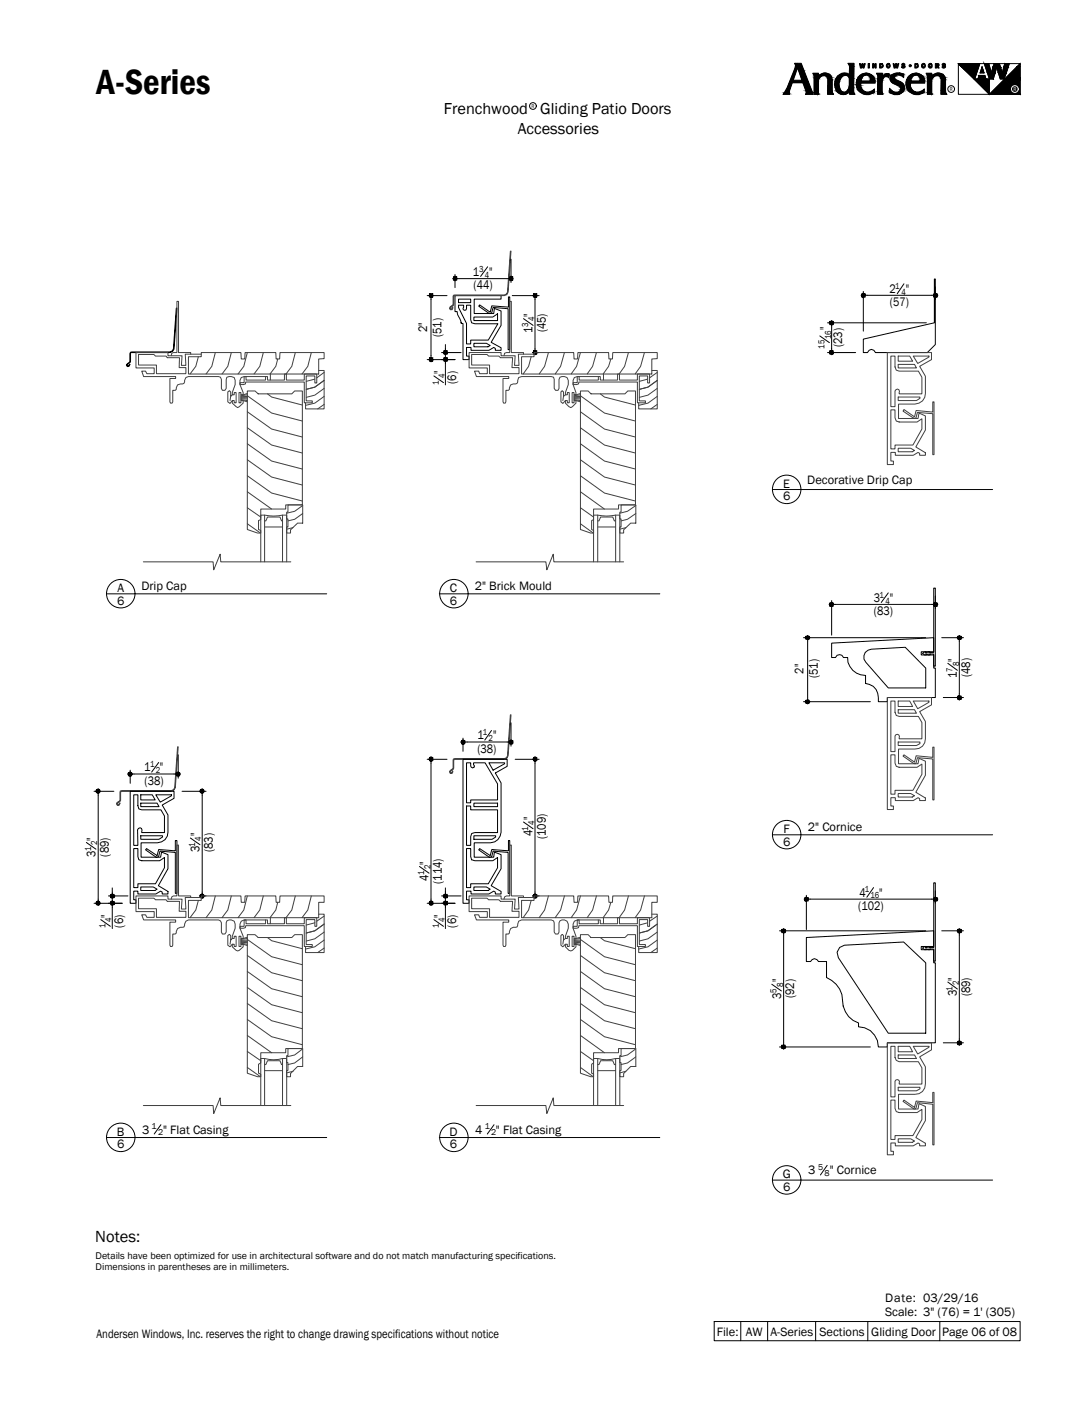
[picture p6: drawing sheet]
<svg xmlns="http://www.w3.org/2000/svg" width="216mm" height="279mm" viewBox="0 0 216 279" stroke-linecap="round" stroke-linejoin="round" font-family="sans-serif">
<defs><g id="words">
<text font-size="7.1" x="19.2" y="18.7">A-Series</text>
<text font-size="3.3" x="18.9" y="246.4">Notes:</text>
<g font-size="3.2">
<text x="88.1" y="22.7">Frenchwood</text>
<text x="107.2" y="22.7">Gliding Patio Doors</text>
<text x="102.7" y="26.5">Accessories</text>
</g>
<g font-size="2.5">
<text x="93.8" y="54.8">1</text>
<text x="94" y="57.4">(44)</text>
<text x="97.1" y="54.8">&quot;</text>
<text x="176.5" y="58.2">2</text>
<text x="179.8" y="58.2">&quot;</text>
<text x="84.8" y="66" transform="rotate(-90 84.8 66)">2&quot;</text>
<text x="105.7" y="62.9" transform="rotate(-90 105.7 62.9)">&quot;</text>
<text x="108.3" y="66" transform="rotate(-90 108.3 66)">(45)</text>
<text x="164.5" y="65.5" transform="rotate(-90 164.5 65.5)">&quot;</text>
<text x="176.6" y="60.8">(57)</text>
<text x="87.6" y="66.9" transform="rotate(-90 87.6 66.9)">(51)</text>
<text x="105.7" y="66.1" transform="rotate(-90 105.7 66.1)">1</text>
<text x="167.1" y="68.9" transform="rotate(-90 167.1 68.9)">(23)</text>
<text x="87.9" y="74.2" transform="rotate(-90 87.9 74.2)">&quot;</text>
<text x="90.5" y="76.2" transform="rotate(-90 90.5 76.2)">(6)</text>
<text x="160.2" y="96">Decorative Drip Cap</text>
<text x="155.4" y="99.3">6</text>
<text x="155.4" y="96.8">E</text>
<text x="23.3" y="117.5">A</text>
<text x="28.1" y="117.1">Drip Cap</text>
<text x="89.3" y="117.5">C</text>
<text x="94.2" y="117.1">2&quot; Brick Mould</text>
<text x="173.4" y="119.4">3</text>
<text x="176.6" y="119.4">&quot;</text>
<text x="23.2" y="120">6</text>
<text x="89.3" y="120">6</text>
<text x="173.4" y="122">(83)</text>
<text x="189.9" y="131.3" transform="rotate(-90 189.9 131.3)">&quot;</text>
<text x="159.4" y="133.7" transform="rotate(-90 159.4 133.7)">2&quot;</text>
<text x="162.3" y="134.6" transform="rotate(-90 162.3 134.6)">(51)</text>
<text x="189.9" y="134.5" transform="rotate(-90 189.9 134.5)">1</text>
<text x="192.5" y="134.4" transform="rotate(-90 192.5 134.4)">(48)</text>
<text x="94.7" y="146.7">1</text>
<text x="94.7" y="149.4">(38)</text>
<text x="97.8" y="146.7">&quot;</text>
<text x="28.6" y="153.1">1</text>
<text x="28.7" y="155.8">(38)</text>
<text x="31.7" y="153.1">&quot;</text>
<text x="19" y="166.9" transform="rotate(-90 19 166.9)">&quot;</text>
<text x="39.6" y="165.9" transform="rotate(-90 39.6 165.9)">&quot;</text>
<text x="105.7" y="166" transform="rotate(-90 105.7 166)">4</text>
<text x="105.7" y="162.7" transform="rotate(-90 105.7 162.7)">&quot;</text>
<text x="108.3" y="166.5" transform="rotate(-90 108.3 166.5)">(109)</text>
<text x="155.4" y="167.8">6</text>
<text x="155.5" y="165.3">F</text>
<text x="160.3" y="164.9">2&quot; Cornice</text>
<text x="19" y="170" transform="rotate(-90 19 170)">3</text>
<text x="21.6" y="170" transform="rotate(-90 21.6 170)">(89)</text>
<text x="39.6" y="169.1" transform="rotate(-90 39.6 169.1)">3</text>
<text x="42.2" y="169.1" transform="rotate(-90 42.2 169.1)">(83)</text>
<text x="85" y="171.6" transform="rotate(-90 85 171.6)">&quot;</text>
<text x="85" y="174.7" transform="rotate(-90 85 174.7)">4</text>
<text x="87.7" y="175.4" transform="rotate(-90 87.7 175.4)">(114)</text>
<text x="170.6" y="177.9">4</text>
<text x="174.5" y="177.9">&quot;</text>
<text x="21.8" y="182.1" transform="rotate(-90 21.8 182.1)">&quot;</text>
<text x="24.4" y="184.1" transform="rotate(-90 24.4 184.1)">(6)</text>
<text x="87.9" y="182.1" transform="rotate(-90 87.9 182.1)">&quot;</text>
<text x="90.5" y="184.1" transform="rotate(-90 90.5 184.1)">(6)</text>
<text x="170.3" y="180.6">(102)</text>
<text x="155" y="194.9" transform="rotate(-90 155 194.9)">&quot;</text>
<text x="189.9" y="197.7" transform="rotate(-90 189.9 197.7)">3</text>
<text x="189.9" y="194.6" transform="rotate(-90 189.9 194.6)">&quot;</text>
<text x="192.5" y="197.7" transform="rotate(-90 192.5 197.7)">(89)</text>
<text x="155" y="198.2" transform="rotate(-90 155 198.2)">3</text>
<text x="157.6" y="198.1" transform="rotate(-90 157.6 198.1)">(92)</text>
<text x="23.2" y="225.3">B</text>
<text x="23.2" y="227.9">6</text>
<text x="28.2" y="225">3</text>
<text x="32.4" y="225">&quot; Flat Casing</text>
<text x="89.2" y="225.3">D</text>
<text x="89.3" y="227.9">6</text>
<text x="94.3" y="225">4</text>
<text x="98.4" y="225">&quot; Flat Casing</text>
<text x="155.3" y="233.8">G</text>
<text x="160.4" y="233">3</text>
<text x="164.6" y="233">&quot; Cornice</text>
<text x="155.4" y="236.3">6</text>
<text x="175.6" y="258.3">Date: 03/29/16</text>
<text x="175.6" y="261.1">Scale: 3&quot; (76) = 1' (305)</text>
<text x="19.2" y="265.6">Andersen Windows, Inc. reserves the right to change drawing specifications without notice</text>
<text x="142.2" y="265">File:</text>
<text x="148" y="265">AW</text>
<text x="152.9" y="265">A-Series</text>
<text x="162.6" y="265">Sections</text>
<text x="172.9" y="265">Gliding Door</text>
<text x="186.9" y="265">Page 06 of 08</text>
</g>
<g font-size="2">
<text x="19" y="249.9">Details have been optimized for use in architectural software and do not match manufacturing specifications.</text>
<text x="19" y="252.1">Dimensions in parentheses are in millimeters.</text>
</g>
<g font-size="1.8">
<text x="95.1" y="53.9">3</text>
<text x="96.2" y="55.1">4</text>
<text x="177.7" y="57.3">1</text>
<text x="178.9" y="58.5">4</text>
<text x="104.8" y="64.9" transform="rotate(-90 104.8 64.9)">3</text>
<text x="106" y="63.7" transform="rotate(-90 106 63.7)">4</text>
<text x="163.6" y="69.2" transform="rotate(-90 163.6 69.2)">15</text>
<text x="164.9" y="67.3" transform="rotate(-90 164.9 67.3)">16</text>
<text x="87.1" y="76.3" transform="rotate(-90 87.1 76.3)">1</text>
<text x="88.3" y="75.1" transform="rotate(-90 88.3 75.1)">4</text>
<text x="174.6" y="118.6">1</text>
<text x="175.7" y="119.8">4</text>
<text x="189" y="133.3" transform="rotate(-90 189 133.3)">7</text>
<text x="190.3" y="132.2" transform="rotate(-90 190.3 132.2)">8</text>
<text x="95.8" y="145.9">1</text>
<text x="97" y="147.1">2</text>
<text x="29.8" y="152.3">1</text>
<text x="30.9" y="153.5">2</text>
<text x="19.3" y="167.7" transform="rotate(-90 19.3 167.7)">2</text>
<text x="39.9" y="166.8" transform="rotate(-90 39.9 166.8)">4</text>
<text x="104.8" y="164.8" transform="rotate(-90 104.8 164.8)">1</text>
<text x="106" y="163.6" transform="rotate(-90 106 163.6)">4</text>
<text x="18.1" y="168.9" transform="rotate(-90 18.1 168.9)">1</text>
<text x="38.7" y="168" transform="rotate(-90 38.7 168)">1</text>
<text x="84.2" y="173.7" transform="rotate(-90 84.2 173.7)">1</text>
<text x="85.4" y="172.5" transform="rotate(-90 85.4 172.5)">2</text>
<text x="171.6" y="177.1">1</text>
<text x="172.7" y="178.3">16</text>
<text x="20.9" y="184.2" transform="rotate(-90 20.9 184.2)">1</text>
<text x="22.2" y="183" transform="rotate(-90 22.2 183)">4</text>
<text x="87.1" y="184.2" transform="rotate(-90 87.1 184.2)">1</text>
<text x="88.3" y="183" transform="rotate(-90 88.3 183)">4</text>
<text x="154.1" y="197" transform="rotate(-90 154.1 197)">5</text>
<text x="155.4" y="195.8" transform="rotate(-90 155.4 195.8)">8</text>
<text x="189" y="196.6" transform="rotate(-90 189 196.6)">1</text>
<text x="190.2" y="195.4" transform="rotate(-90 190.2 195.4)">2</text>
</g>
<g font-size="1.7">
<text x="30.1" y="224.1">1</text>
<text x="31.4" y="225.3">2</text>
<text x="96.2" y="224.1">1</text>
<text x="97.5" y="225.3">2</text>
<text x="162.4" y="232.2">5</text>
<text x="163.6" y="233.4">8</text>
</g>
<g font-size="1.1">
<text x="105.5" y="21.4">R</text>
<text x="188.5" y="18.1">R</text>
</g>
<text font-size="1.1" fill="#fafafa" x="201.1" y="18.1">R</text>
</g></defs>
<!-- layer: A-ANNO-TEXT -->
<g fill="none" stroke="#000" stroke-width=".2">
<path d="M157.7 12.6h1.3l2.4 6.1h-1.6l.1-.6-.6-1.7h-2.1l-.5 1.5v.8h-1.3l.8-1.3 1.5-3.8 .2-.7zM157.9 12.7h1l2.4 6h-1.4l.1-.6-.6-1.7h-2.2l-.6 1.5v.8h-1.1l.8-1.3 1.5-3.8zM157.9 12.7h1l2.3 5.9h-1.1v-.5l-.7-1.8h-2.3l-.5 1.6-.1 .7h-.8l.6-1.2 1.6-3.8zM158.3 13.4l.8 2.5h-1.7zM158.3 13.1l1 3h-2zM158.3 12.8l1.1 3.3h-2.2zM161.3 14.5h1.1v.5a1.53 1.53 0 0 1 1.7-.5 1.53 1.53 0 0 1 1.1 1.4v2.1l.2 .7h-1.2l.1-2.9a.93 .93 0 0 0-1.1-.8 .93 .93 0 0 0-.8 1.1v2.4l.2 .2h-1.1v-3.6zM161.4 14.6h1l-.1 .6 .5-.4a1.4 1.4 0 0 1 1.5-.1 1.4 1.4 0 0 1 .8 1.2v2.1l.2 .7h-1v-2.9a.99 .99 0 0 0-1.1-.9 .99 .99 0 0 0-.8 1.2v2.6h-.8v-3.6zM161.6 14.7h.6v.7a1.54 1.54 0 0 1 2.8 .1l.2 3.1h-.8v-2.8a1.06 1.06 0 0 0-1.2-1 1.06 1.06 0 0 0-.9 1.3v2.5h-.6zM166.9 15.2a1.02 1.02 0 0 1 1.7 .3v1.6a1.31 1.31 0 0 1-1.5 1.3 2.32 2.32 0 0 1-.2-3.2zM166.9 15.3a.94 .94 0 0 1 1.7 .2v1.6a1.52 1.52 0 0 1-1.1 1.3 1.41 1.41 0 0 1-1.1-1.7l.2-.8zM167 15.4a.87 .87 0 0 1 1.4-.1 2.56 2.56 0 0 1-.6 2.9h-.6a2.01 2.01 0 0 1-.2-2.8z"/>
<path d="M168.3 12.6h1.2l-.1 5.5 .3 .6h-1.1v-.7a1.51 1.51 0 0 1-1.6 .8 1.51 1.51 0 0 1-1.3-1.4 2.04 2.04 0 0 1 .5-2.3 2.04 2.04 0 0 1 2.3-.3l.1-1.6zM168.4 12.7h1l-.1 5.4 .2 .6h-.9v-1.1l-.3 .7a1.5 1.5 0 0 1-2.5-.9 2.02 2.02 0 0 1 .3-2.1 2.02 2.02 0 0 1 2-.6l.5 .2v-1.7zM168.6 12.7h.7v5.4l.1 .5h-.7l.1-1.2-.6 .9a1.46 1.46 0 0 1-2.3-.9 1.96 1.96 0 0 1 2.2-2.7l.6 .3v-1.8zM170.3 15.3a1.84 1.84 0 0 1 2.2-.7 1.84 1.84 0 0 1 1.2 1.9h-2.9a1.51 1.51 0 0 0 .9 1.7 1.51 1.51 0 0 0 1.8-.6v.7a2.22 2.22 0 0 1-3-.1 2.22 2.22 0 0 1-.2-2.9zM170.4 15.3a1.77 1.77 0 0 1 2-.7 1.77 1.77 0 0 1 1.2 1.8h-2.9a1.58 1.58 0 0 0 .9 1.8 1.58 1.58 0 0 0 1.9-.4l-.1 .5a2.15 2.15 0 0 1-2.8-.2 2.15 2.15 0 0 1-.2-2.8zM170.4 15.4a1.7 1.7 0 0 1 2-.7 1.7 1.7 0 0 1 1.1 1.7h-2.8a1.64 1.64 0 0 0 .7 1.8 1.64 1.64 0 0 0 1.9-.2v.3a2.09 2.09 0 0 1-2.7-.2 2.09 2.09 0 0 1-.2-2.7zM170.6 12.6h.1l.2 .6 .2-.6h.2l.1 .6 .1-.6h.2l-.3 .9h-.1l-.2-.6-.1 .6h-.3zM170.6 12.6l.3 .9 .2-.9 .3 .9 .2-.9M171.2 15.1a.89 .89 0 0 1 1.2-.2 .89 .89 0 0 1 .2 1.2l-1.9 .1zM171.2 15a.96 .96 0 0 1 1.3-.1 .96 .96 0 0 1 .2 1.3h-2.1zM171.3 15.2a.84 .84 0 0 1 1-.2 .84 .84 0 0 1 .3 1.1h-1.7zM172.3 12.6h.2v.9h-.2z"/>
<path d="M172.4 12.6v.9M173.2 12.6h.2l.3 .5v-.5h.2v.9h-.2l-.4-.6v.6h-.1zM173.8 12.6v.9l-.5-.9v.9M173.9 14.5h1.2v.7a1.04 1.04 0 0 1 1.4-.5l-.1 .8-.3-.3a.87 .87 0 0 0-1 1v1.9l.2 .6h-1.2l.1-3.5zM174 14.6h1v.8a1.22 1.22 0 0 1 1.4-.7l-.1 .6a.87 .87 0 0 0-1 0 .87 .87 0 0 0-.3 .9v1.9l.1 .6h-.9v-3.5zM174.2 14.7h.7v.9a1.38 1.38 0 0 1 1.2-.9h.2v.5a.94 .94 0 0 0-1 .1 .94 .94 0 0 0-.4 .9l.1 2.4h-.8l.2-3.4zM174.6 12.6h.3a.44 .44 0 0 1 .4 .5 .44 .44 0 0 1-.4 .4h-.3zM174.6 12.7a.45 .45 0 0 1 .6 .4l-.2 .3h-.4zM174.7 12.7a.29 .29 0 0 1 .4 .3 .29 .29 0 0 1-.4 .3zM176 12.8a.33 .33 0 0 1 .5 0 .33 .33 0 0 1-.1 .5 .33 .33 0 0 1-.4-.2zM176 12.7a.42 .42 0 0 1 .6 .1 .42 .42 0 0 1-.1 .6 .42 .42 0 0 1-.6-.2zM176.1 12.7a.29 .29 0 0 1 .3 .3 .29 .29 0 0 1-.3 .3z"/>
<path d="M176.8 15a2.45 2.45 0 0 1 2.6-.3l-.1 .7a1.06 1.06 0 0 0-1.8 0l.2 .3 .8 .4a1.37 1.37 0 0 1 1 1.7 1.37 1.37 0 0 1-1.6 1h-.4l-1-.4v-.9a1.35 1.35 0 0 0 2.1 .5l.1-.6-.7-.5a1.83 1.83 0 0 1-1.4-1.2zM176.8 15a2.52 2.52 0 0 1 2.5-.3v.5a1.2 1.2 0 0 0-1.8 0 .52 .52 0 0 0 .4 .7l.5 .3a1.3 1.3 0 0 1 1 1.5 1.3 1.3 0 0 1-1.5 1h-.4l-.9-.4v-.6a1.4 1.4 0 0 0 2.1 .3v-.6a1.94 1.94 0 0 0-1.5-.9 .96 .96 0 0 1-.4-1.5zM176.9 15a2.51 2.51 0 0 1 2.3-.2v.3a1.28 1.28 0 0 0-1.8 .1 .62 .62 0 0 0 .5 .8l.5 .2a1.24 1.24 0 0 1 .9 1.5 1.24 1.24 0 0 1-1.4 1l-.4-.1a.68 .68 0 0 1-.9-.7 1.29 1.29 0 0 0 2.2 0l.1-.4a.92 .92 0 0 0-.8-.7 2.3 2.3 0 0 1-1.3-.9l-.1-.4zM177.2 12.6h.2l.1 .6 .2-.6h.2l.1 .6 .2-.6h.2l-.3 .9h-.2l-.1-.6-.1 .6h-.3zM177.3 12.6l.2 .9 .3-.9 .2 .9 .3-.9M178.9 12.7a.34 .34 0 0 1 .4-.1 .34 .34 0 0 1 .3 .2l-.5-.1 .1 .2a.35 .35 0 0 1 .3 .5 .35 .35 0 0 1-.6 0v-.1l.2-.1 .3 .1-.1-.2-.4-.2zM179.5 12.8a.24 .24 0 0 0-.2-.1 .24 .24 0 0 0-.2 .2l.4 .2v.2l-.4 .1-.1-.1M180.2 15.3a1.81 1.81 0 0 1 2.1-.7 1.81 1.81 0 0 1 1.2 1.9h-2.8a1.45 1.45 0 0 0 .6 1.6 1.45 1.45 0 0 0 1.8-.1l.3-.4v.7a2.21 2.21 0 0 1-3-.1 2.21 2.21 0 0 1-.2-2.9zM180.3 15.3a1.74 1.74 0 0 1 2-.7 1.74 1.74 0 0 1 1.1 1.8h-2.7a1.55 1.55 0 0 0 .7 1.8 1.55 1.55 0 0 0 1.9-.4v.5a2.15 2.15 0 0 1-2.8-.2 2.15 2.15 0 0 1-.2-2.8zM180.3 15.4a1.65 1.65 0 0 1 2-.8 1.65 1.65 0 0 1 1.1 1.8h-2.9a1.67 1.67 0 0 0 .8 1.8 1.67 1.67 0 0 0 2-.2v.3a2.09 2.09 0 0 1-2.8-.2 2.09 2.09 0 0 1-.2-2.7zM181 15a1.04 1.04 0 0 1 1.3-.1 1.04 1.04 0 0 1 .4 1.2l-.4 .1h-1.8zM181.1 15.1a.9 .9 0 0 1 1.2-.1 .9 .9 0 0 1 .3 1.1l-1.9 .1 .1-.7z"/>
<path d="M181.2 15.2a.81 .81 0 0 1 1-.2 .81 .81 0 0 1 .3 1.1h-1.8zM181.5 12.6h.4a.45 .45 0 0 1 .3 .5 .45 .45 0 0 1-.3 .4h-.4zM181.6 12.7a.45 .45 0 0 1 .6 .4l-.2 .3h-.4zM181.7 12.7a.29 .29 0 0 1 .3 .3 .29 .29 0 0 1-.3 .3zM182.9 12.8a.42 .42 0 0 1 .6 0 .42 .42 0 0 1 0 .6 .42 .42 0 0 1-.6-.1zM183.1 12.7a.29 .29 0 0 1 .3 .3 .29 .29 0 0 1-.3 .3zM183.8 14.5h1.1v.5a1.53 1.53 0 0 1 1.7-.5 1.53 1.53 0 0 1 1 1.4v2.1l.3 .7h-1.2v-2.9a.93 .93 0 0 0-1-.8 .93 .93 0 0 0-.8 1.1v2.4l.1 .2h-1v-3.6zM184 14.6h.8v.6a1.49 1.49 0 0 1 1.7-.7 1.49 1.49 0 0 1 1.1 1.4v2.1l.2 .7h-1v-2.9a.99 .99 0 0 0-1.1-.9 .99 .99 0 0 0-.9 1.2l.1 2.6h-.8v-3.6zM184.1 14.7h.7l-.1 .7a1.54 1.54 0 0 1 2.7 .1l.2 3.1h-.7v-2.8a1.06 1.06 0 0 0-1.2-1 1.06 1.06 0 0 0-.9 1.3v2.5h-.7zM184.3 12.7a.44 .44 0 0 1 .7 .3 .44 .44 0 0 1-.5 .5l-.3-.3zM184.4 12.7a.33 .33 0 0 1 .4 .1 .33 .33 0 0 1 0 .5 .33 .33 0 0 1-.5 0zM184.5 12.7a.29 .29 0 0 1 .3 .3 .29 .29 0 0 1-.3 .3z"/>
<path d="M185.6 12.6l.7 .1 .1 .2-.2 .2 .2 .4h-.3l-.1-.4h-.1v.4h-.3zM185.7 13.1h.3l.2-.4h-.5v.8M185.9 12.7h.1l.1 .2-.2 .1zM186 13.1l.2 .4M187 12.7a.37 .37 0 0 1 .6 .1l-.4-.1v.2a.34 .34 0 0 1 .4 .2 .34 .34 0 0 1-.3 .4 .34 .34 0 0 1-.4-.2h.5v-.1l-.4-.2zM187.5 12.8l-.1-.1-.3 .1v.2l.4 .1a.26 .26 0 0 1-.2 .3 .26 .26 0 0 1-.3-.1M190.2 12.6l6.1 6.1 6.1-6.1v6.1h-12.2zM190.2 12.6h12.2M194.4 12.6l-1 3.1h.6l.3-.7h1.1l.2 .7h.7M194.9 13.3l.4 1.2h-.8zM195.3 12.6l1 3.1M196.2 12.6l.5 1.9 .6-1.9"/>
<path d="M196.3 15.7v3M198.3 12.6l.6 1.9 .5-1.9M200.3 12.6l-1 3.1h-.8l-.7-2.4-.7 2.4h-.8M153.3 97.1h43.7M21.1 117.8h43.7M87.2 117.8h43.7M153.3 165.7h43.7M21.1 225.7h43.7M31.9 223.2l-1.3 1.8M87.2 225.7h43.7M98 223.2l-1.3 1.8M153.3 234.2h43.7"/>
<path d="M164.1 231.3l-1.3 1.9M141.7 262.2h60.7v3.9h-60.7zM147 262.2v3.9M152.3 262.2v3.9M161.9 262.2v3.9M172.2 262.2v3.9M186.5 262.2v3.9"/>
<circle cx="180.6" cy="13" r=".22"/>
<circle cx="180.6" cy="13" r=".1"/>
<circle cx="183.2" cy="13.1" r=".35"/>
<circle cx="188.7" cy="17.7" r=".67"/>
<circle cx="105.8" cy="21" r=".67"/>
<circle cx="156.1" cy="97.1" r="2.83"/>
<circle cx="24" cy="117.8" r="2.83"/>
<circle cx="90.1" cy="117.8" r="2.83"/>
<circle cx="156.1" cy="165.6" r="2.83"/>
<circle cx="24" cy="225.7" r="2.83"/>
<circle cx="90.1" cy="225.7" r="2.83"/>
<circle cx="156.1" cy="234.1" r="2.83"/>
</g>
<g fill="#000" stroke="#000" stroke-width=".2">
<path d="M163.5 14.7h.4zM166.9 18.6h.9zM166.9 18.6l.5 .1zM175 15.5h.1zM176 14.7h.3zM178.2 14.6l.1 .1zM181.7 18.6h.6zM181.7 18.6l.2 .1zM183.1 18.1l.2-.1zM186 14.7h.4zM193.3 15.7h3v3zM202.4 12.6v.7h-.6z"/>
<path d="M156.1 18l.4 .3v-.3zM156.1 18l.4 .3h-.6z"/>
<path d="M155.9 18.3l.6 .1v-.1zM155.9 18.3l.6 .1h-.7z"/>
<path d="M155.8 18.4l.7 .2v-.2zM155.8 18.4l.7 .2h-.8z"/>
<path d="M156.1 17.9h.5zM156.1 17.9l.4 .1z"/>
<path d="M156.3 17.4l.3 .5 .1-.5zM156.3 17.4l.3 .5h-.5z"/>
<path d="M156.8 16.3l-.1 1.1 .4-1.1zM156.8 16.3l-.1 1.1h-.4z"/>
<path d="M157.9 13.6l-.7 2.5 .8-2.5zM157.9 13.6l-.7 2.5h-.3z"/>
<path d="M157.9 13.3l.1 .3 .1-.3zM157.9 13.3l.1 .3h-.1z"/>
<path d="M158 12.9l.1 .4 .1-.4zM158 12.9l.1 .4h-.2z"/>
<path d="M158 12.8l.2 .1 .1-.1zM158 12.8l.2 .1h-.2z"/>
<path d="M158 12.7l.9 .1zM158 12.7l.9 .1z"/>
<path d="M158.3 12.8l.7 .1-.1-.1zM158.3 12.8l.7 .1h-.6z"/>
<path d="M158.4 12.9l.9 .7-.3-.7zM158.4 12.9l.9 .7h-.8z"/>
<path d="M158.5 13.6l.8 .3v-.3zM158.5 13.6l.8 .3h-.7z"/>
<path d="M158.6 13.9l1.6 2.2-.9-2.2zM158.6 13.9l1.6 2.2h-.8z"/>
<path d="M156.9 16.1l3.4 .2-.1-.2zM156.9 16.1l3.4 .2h-3.5z"/>
<path d="M159.4 16.3l1.6 1.8-.7-1.8zM159.4 16.3l1.6 1.8h-.9z"/>
<path d="M160.1 18.1l1 .2-.1-.2zM160.1 18.1l1 .2h-1z"/>
<path d="M160.1 18.3l1.1 .2-.1-.2zM160.1 18.3l1.1 .2h-1.1z"/>
<path d="M160.1 18.5l1.1 .1v-.1zM160.1 18.5l1.1 .1h-1.1z"/>
<path d="M161.6 14.7l.6 .1v-.1zM161.6 14.7l.6 .1h-.6z"/>
<path d="M161.6 14.8l.6 .3v-.3zM161.6 14.8l.6 .3h-.5z"/>
<path d="M161.7 15.1l.5 .3v-.3zM161.7 15.1l.5 .3h-.5z"/>
<path d="M161.7 18.4l.6 .2-.1-.2zM161.7 18.4l.6 .2h-.6z"/>
<path d="M161.7 16.1l.5 2.3 .1-2.3zM161.7 16.1l.5 2.3h-.5z"/>
<path d="M161.7 15.6l.6 .5 .1-.5zM161.7 15.6l.6 .5h-.6z"/>
<path d="M161.7 15.4l.7 .2 .2-.2zM161.7 15.4l.7 .2h-.7z"/>
<path d="M162.4 15.2l.2 .2v-.2zM162.2 15.4l.2-.2 .2 .2z"/>
<path d="M162.7 15l-.1 .2 .4-.2zM162.4 15.2l.3-.2-.1 .2z"/>
<path d="M163.2 14.7h1zM163.2 14.7h1z"/>
<path d="M162.8 14.9h.5zM162.8 14.9h.6z"/>
<path d="M162.8 14.9h.5zM162.8 14.9l.2 .1z"/>
<path d="M162.9 14.8h.5zM162.9 14.8l.5 .1z"/>
<path d="M163.5 14.7h.7zM163.2 14.7h1z"/>
<path d="M163.2 14.7l1.3 .1zM162.9 14.8l.3-.1 1.3 .1z"/>
<path d="M162.9 14.8h1.7zM162.9 14.8h1.7z"/>
<path d="M163.4 14.8l1.2 .1zM163.4 14.8l1.2 .1z"/>
<path d="M163.6 14.9h1zM163.6 14.9h1z"/>
<path d="M163.8 14.9l.9 .1-.1-.1zM163.8 14.9l.9 .1z"/>
<path d="M164 15l.8 .1zM164 15l.8 .1z"/>
<path d="M164.1 15.1l.8 .2-.1-.2zM164.1 15.1l.8 .2h-.7z"/>
<path d="M164.2 15.3l.8 .1-.1-.1zM164.2 15.3l.8 .1h-.7z"/>
<path d="M164.3 15.4l.7 .1v-.1zM164.3 15.4l.7 .1h-.7z"/>
<path d="M164.3 15.5l.7 .3v-.3zM164.3 15.5l.7 .3h-.6z"/>
<path d="M164.4 15.8l.6 .1zM164.4 15.8l.6 .1z"/>
<path d="M164.4 15.9l.6 2.1v-2.1zM164.4 15.9l.6 2.1h-.6z"/>
<path d="M164.4 18l.7 .5-.1-.5zM164.4 18l.7 .5h-.7z"/>
<path d="M164.4 18.5l.8 .1-.1-.1zM164.4 18.5l.8 .1h-.8z"/>
<path d="M165.7 16.7l.7 .1v-.1zM165.7 16.7l.7 .1h-.7z"/>
<path d="M165.7 16.8l.8 .6-.1-.6zM165.7 16.8l.8 .6h-.6z"/>
<path d="M165.9 15.9l.6 .3v-.3zM165.9 15.9l.6 .3h-.7z"/>
<path d="M165.8 16.2l.6 .5 .1-.5zM165.8 16.2l.6 .5h-.7z"/>
<path d="M165.9 17.4h.6zM165.9 17.4h.6z"/>
<path d="M165.9 17.4l.8 .6-.2-.6zM165.9 17.4l.8 .6h-.6z"/>
<path d="M166 15.7l.5 .2 .2-.2zM166 15.7l.5 .2h-.6z"/>
<path d="M166.1 18l.7 .1-.1-.1zM166.1 18l.7 .1h-.5z"/>
<path d="M166.3 18.1l.8 .2-.3-.2zM166.3 18.1l.8 .2h-.6z"/>
<path d="M166.3 15.2h.6zM166.3 15.2h.6z"/>
<path d="M166.3 15.2l.4 .5 .2-.5zM166.3 15.2l.4 .5h-.7z"/>
<path d="M166.5 18.3l.6 .1zM166.5 18.3l.6 .1z"/>
<path d="M166.6 18.4l.8 .1zM166.6 18.4l.8 .1z"/>
<path d="M166.7 14.9h.6zM166.7 14.9h.7z"/>
<path d="M166.7 14.9l.2 .3 .4-.3zM166.3 15.2l.4-.3 .2 .3z"/>
<path d="M166.7 18.5h.8zM166.7 18.5h.8z"/>
<path d="M166.9 14.8h.9zM166.7 14.9h.7z"/>
<path d="M166.9 18.5l.9 .1zM166.9 18.5l.9 .1z"/>
<path d="M167.6 14.6l.4 .1zM167.1 14.7h.9z"/>
<path d="M167.1 14.7h1zM167.1 14.7h1z"/>
<path d="M166.7 18.5h1.3zM166.7 18.5h1.1z"/>
<path d="M167.6 18.5h.4zM167.5 18.5h.5z"/>
<path d="M167.1 14.7l1.2 .1-.2-.1zM166.9 14.8l.2-.1 1.2 .1z"/>
<path d="M167.8 18.4h.3zM167.6 18.5h.4z"/>
<path d="M168 18.3l.1 .1 .1-.1zM168 18.3l.1 .1h-.3z"/>
<path d="M167.8 14.8l.7 .1zM167.8 14.8l.7 .1z"/>
<path d="M168.1 18.1l.1 .2 .1-.2zM168 18.3l.1-.2 .1 .2z"/>
<path d="M168.3 14.9l.3 .1zM168.3 14.9l.3 .1z"/>
<path d="M168.5 17.7l-.2 .4zM168.5 17.7l-.4 .4z"/>
<path d="M168.7 15h.6zM168.7 15h.6z"/>
<path d="M168.4 15h.3zM168.4 15h.3z"/>
<path d="M168.6 17.4h.1zM168.6 17.4h.2z"/>
<path d="M168.6 17.4v.3l.1-.3zM168.6 17.4l-.1 .3z"/>
<path d="M168.8 17.4h.5zM168.8 17.4h.5z"/>
<path d="M168.6 15.5l.7 1.6v-1.6zM168.6 15.5l.7 1.6h-.7z"/>
<path d="M168.6 17.1l.7 .3v-.3zM168.6 17.1l.7 .3h-.7z"/>
<path d="M168.8 17.4l.5 .7v-.7zM168.8 17.4l.5 .7h-.6z"/>
<path d="M168.7 18.1l.6 .4v-.4zM168.7 18.1l.6 .4h-.6z"/>
<path d="M168.6 12.7l.7 .1zM168.6 12.7l.7 .1z"/>
<path d="M168.6 12.8l.7 .4v-.4zM168.6 12.8l.7 .4h-.6z"/>
<path d="M168.7 13.2l.6 1.8v-1.8zM168.7 13.2l.6 1.8h-.6z"/>
<path d="M168.4 15l.9 .2v-.2zM168.4 15l.9 .2h-.8z"/>
<path d="M168.5 15.2l.8 .3v-.3zM168.5 15.2l.8 .3h-.7z"/>
<path d="M168.7 18.5l.7 .1-.1-.1zM168.7 18.5l.7 .1h-.7z"/>
<path d="M170 16.3h3.5zM170 16.3h3.5z"/>
<path d="M170 16.9l.7 .4-.1-.4zM170 16.9l.7 .4h-.6z"/>
<path d="M170.6 18.1h.6zM170.6 18.1h.6z"/>
<path d="M170 16.4l.7 .4v-.4zM170 16.4l.7 .4h-.7z"/>
<path d="M170 16.8l.6 .1 .1-.1zM170 16.8l.6 .1h-.6z"/>
<path d="M170.2 15.9l.4 .3 .1-.3zM170.2 15.9l.4 .3h-.6z"/>
<path d="M170.1 17.3h.6zM170.1 17.3h.6z"/>
<path d="M170.2 17.3l.7 .4-.2-.4zM170.2 17.3l.7 .4h-.6z"/>
<path d="M170.4 15.5l.3 .4 .2-.4zM170.4 15.5l.3 .4h-.5z"/>
<path d="M170.3 17.7l.6 .1zM170.3 17.7l.6 .1z"/>
<path d="M170.4 17.8l.8 .3-.3-.3zM170.4 17.8l.8 .3h-.6z"/>
<path d="M170.4 15.4l.5 .1 .1-.1zM170.4 15.4l.5 .1h-.5z"/>
<path d="M170.7 15l.3 .4 .2-.4zM170.7 15l.3 .4h-.6z"/>
<path d="M170.6 18.1l1 .2-.4-.2zM170.6 18.1l1 .2h-.7z"/>
<path d="M170.9 15h.4zM170.7 15h.5z"/>
<path d="M171.1 14.8l.2 .2 .2-.2zM170.9 15l.2-.2 .2 .2z"/>
<path d="M170.9 18.3h.9zM170.9 18.3h.9z"/>
<path d="M171 18.3l1 .1zM171 18.3l1 .1z"/>
<path d="M171.3 14.7l.2 .1 .5-.1zM171.3 14.7l.2 .1h-.4z"/>
<path d="M171.8 18.6l.2 .1zM171.8 18.6h.7z"/>
<path d="M171.9 14.7h.5zM171.4 14.7h1z"/>
<path d="M171.4 14.7h1zM171.3 14.7h1.1z"/>
<path d="M171.3 14.7h1.2zM171.3 14.7h1.2z"/>
<path d="M172.4 18.4h.6zM172.4 18.4h.6z"/>
<path d="M171.1 18.4h1.3zM171.1 18.4h1.3z"/>
<path d="M172 14.7l.6 .1zM172 14.7l.6 .1z"/>
<path d="M172.3 14.8l.5 .1zM172.3 14.8l.5 .1z"/>
<path d="M171.4 18.5h1.2zM171.4 18.5l1.1 .1z"/>
<path d="M172.5 14.9l.5 .1zM172.5 14.9l.5 .1z"/>
<path d="M172.8 16.1h.7zM172.8 16.1h.7z"/>
<path d="M171.3 18.5h1.6zM171.3 18.5h1.3z"/>
<path d="M172.6 15l.6 .2-.2-.2zM172.6 15l.6 .2h-.5z"/>
<path d="M171.1 18.4h1.9zM171.1 18.4l1.8 .1z"/>
<path d="M172.7 15.2l.6 .2-.1-.2zM172.7 15.2l.6 .2h-.5z"/>
<path d="M172.8 18.3h.4zM172.4 18.4h.6z"/>
<path d="M172.8 15.4l.6 .2-.1-.2zM172.8 15.4l.6 .2h-.6z"/>
<path d="M173.3 18.1v.2zM172.9 18.3l.4-.2v.2z"/>
<path d="M172.9 18.3h.4zM172.8 18.3h.4z"/>
<path d="M172.8 15.6l.7 .3-.1-.3zM172.8 15.6l.7 .3h-.6z"/>
<path d="M172.9 15.9l.6 .2v-.2zM172.9 15.9l.6 .2h-.7z"/>
<path d="M172.8 16.1l.7 .1v-.1zM172.8 16.1l.7 .1h-.8z"/>
<path d="M172.7 16.2h.8zM172.5 16.2h1z"/>
<path d="M170 16.2l3.5 .1zM170 16.2l3.5 .1z"/>
<path d="M170 16.3l3.5 .1zM170 16.3l3.5 .1z"/>
<path d="M174.2 14.7l.7 .1zM174.2 14.7l.7 .1z"/>
<path d="M174.2 14.8l.7 .4v-.4zM174.2 14.8l.7 .4h-.5z"/>
<path d="M174.4 15.2l.5 .4v-.4zM174.4 15.2l.5 .4h-.6z"/>
<path d="M174.3 16.2l.6 2v-2zM174.3 16.2l.6 2h-.6z"/>
<path d="M174.3 18.2l.7 .3-.1-.3zM174.3 18.2l.7 .3h-.8z"/>
<path d="M174.3 15.9l.6 .3 .1-.3zM174.3 15.9l.6 .3h-.6z"/>
<path d="M174.2 18.5l.8 .1v-.1zM174.2 18.5l.8 .1h-.8z"/>
<path d="M174.3 15.6l.7 .3 .1-.3zM174.3 15.6l.7 .3h-.7z"/>
<path d="M175.3 15.2l-.2 .3zM175.3 15.2l-.3 .3z"/>
<path d="M175.4 15h.4zM175.4 15h.4z"/>
<path d="M175.4 15.1l-.1 .1 .3-.1zM175.4 15.1l-.1 .1z"/>
<path d="M175.4 15h.4zM175.4 15l.2 .1z"/>
<path d="M176.1 14.7h.2zM176 14.7h.3zM175.9 14.7h.4z"/>
<path d="M175.4 15h.9zM175.4 15h.9z"/>
<path d="M175.8 15h.5zM175.8 15h.5z"/>
<path d="M175.9 15l.4 .1zM175.9 15l.4 .1z"/>
<path d="M176.1 15.1l.2 .1zM176.1 15.1l.2 .1z"/>
<path d="M175.9 14.7h.4zM175.9 14.7h.4z"/>
<path d="M175.9 14.7l.4 .1v-.1zM175.6 14.8l.3-.1 .4 .1z"/>
<path d="M175.6 14.8l.7 .2v-.2zM175.4 15l.2-.2 .7 .2z"/>
<path d="M176.6 17.9l.2 .1zM176.6 17.9l.2 .1h-.2z"/>
<path d="M176.6 18l.6 .3zM176.6 18l.6 .3h-.6z"/>
<path d="M176.6 18.3h.7zM176.6 18.3h.7z"/>
<path d="M176.6 18.3l.9 .1zM176.6 18.3l.9 .1z"/>
<path d="M176.8 15.2l.5 .2v-.2zM176.8 15.2l.5 .2h-.5zM176.8 15.4h.5zM176.8 15.4h.5z"/>
<path d="M176.8 15.4l.6 .1-.1-.1zM176.8 15.4l.6 .1h-.7z"/>
<path d="M176.8 15.2h.6zM176.8 15.2h.5z"/>
<path d="M176.7 15.5l.7 .1zM176.7 15.5l.7 .1z"/>
<path d="M176.7 15.6l.8 .1-.1-.1zM176.7 15.6l.8 .1h-.7z"/>
<path d="M177 15h.5zM176.9 15h.6z"/>
<path d="M176.9 15l.5 .2 .1-.2zM176.9 15l.5 .2h-.6z"/>
<path d="M176.8 15.7l.8 .2-.1-.2zM176.8 15.7l.8 .2h-.8z"/>
<path d="M177 14.9l.5 .1 .1-.1zM177 14.9l.5 .1h-.5z"/>
<path d="M177.1 14.9h.6zM177 14.9h.6z"/>
<path d="M176.8 15.9h.9zM176.8 15.9h.9z"/>
<path d="M176.8 15.9l1.1 .1-.2-.1zM176.8 15.9l1.1 .1h-1.1z"/>
<path d="M176.8 18.4h.9zM176.8 18.4h.9z"/>
<path d="M176.8 18.4l1.1 .1zM176.8 18.4l1.1 .1z"/>
<path d="M177.2 14.8h.6zM177.1 14.9h.6z"/>
<path d="M176.8 16l1.3 .1-.2-.1zM176.8 16l1.3 .1h-1.2z"/>
<path d="M177.3 14.8h.6zM177.2 14.8h.6z"/>
<path d="M176.9 16.1l1.5 .1-.3-.1zM176.9 16.1l1.5 .1h-1.4z"/>
<path d="M177.4 14.8h.8zM177.3 14.8h.6z"/>
<path d="M177.7 18.7h.5zM177.7 18.7h.4zM177.7 18.7h.4z"/>
<path d="M177.5 18.6h.7zM177.5 18.6l.7 .1z"/>
<path d="M178.1 14.7h.4zM177.9 14.7h.6z"/>
<path d="M177 16.2h1.5zM177 16.2h1.5z"/>
<path d="M177.1 16.2l1.6 .2-.2-.2zM177.1 16.2l1.6 .2h-1.5z"/>
<path d="M177.2 18.5l1.3 .1zM177.2 18.5l1.3 .1z"/>
<path d="M177.3 18.6h1.2zM177.3 18.6h.9z"/>
<path d="M177.9 14.7h.7zM177.9 14.7h.7z"/>
<path d="M177.9 14.7h1zM177.5 14.7h1.4zM177.5 14.7h1.4zM177.5 14.7h1.4z"/>
<path d="M177.2 16.4h1.5zM177.2 16.4h1.5z"/>
<path d="M177 18.5h1.7zM177 18.5h1.5z"/>
<path d="M177.3 16.4l1.6 .2-.2-.2zM177.3 16.4l1.6 .2h-1.4z"/>
<path d="M178.2 18.4l.5 .1zM178.2 18.4l.5 .1z"/>
<path d="M178.2 18.5h.5zM177.9 18.5h.8z"/>
<path d="M178.4 18.3h.4zM178.2 18.4h.5z"/>
<path d="M177.5 14.7l1.6 .1zM177.4 14.8h1.7z"/>
<path d="M177.5 16.6l1.6 .1-.2-.1zM177.5 16.6l1.6 .1z"/>
<path d="M178.6 18.2l.2 .1 .2-.1zM178.4 18.3l.2-.1 .2 .1z"/>
<path d="M178.2 14.8h1zM178.2 14.8h1z"/>
<path d="M177.9 16.7l1.3 .1-.1-.1zM177.9 16.7l1.3 .1h-1.1z"/>
<path d="M178.7 18.1l.3 .1 .1-.1zM178.6 18.2l.1-.1 .3 .1zM178.6 18.2h.4zM178.6 18.2h.4z"/>
<path d="M178.4 14.8h.8zM178.4 14.8h.8z"/>
<path d="M178.5 14.8l.7 .1v-.1zM178.5 14.8l.7 .1z"/>
<path d="M178.8 14.9l.4 .1zM178.8 14.9l.4 .1z"/>
<path d="M179.1 15l.1 .1zM179.1 15l.1 .1z"/>
<path d="M178.1 16.8l1.2 .1-.1-.1zM178.1 16.8l1.2 .1z"/>
<path d="M178.8 17.9l.4 .1v-.1zM178.8 17.9l.4 .1h-.4z"/>
<path d="M178.8 18h.4zM178.8 18l.3 .1z"/>
<path d="M178.4 16.9l.9 .1zM178.4 16.9l.9 .1z"/>
<path d="M178.6 17l.7 .1v-.1zM178.6 17l.7 .1h-.6z"/>
<path d="M178.7 17.1l.6 .1zM178.7 17.1l.6 .1z"/>
<path d="M178.7 17.2l.6 .1v-.1zM178.7 17.2l.6 .1h-.5z"/>
<path d="M178.8 17.3l.5 .1v-.1zM178.8 17.3l.5 .1h-.4z"/>
<path d="M178.9 17.4l.4 .1zM178.9 17.4l.4 .1z"/>
<path d="M178.9 17.5l.4 .2v-.2zM178.9 17.5l.4 .2h-.4z"/>
<path d="M178.9 17.7l.4 .1zM178.9 17.7l.4 .1z"/>
<path d="M178.9 17.8l.3 .1 .1-.1zM178.9 17.8l.3 .1h-.4z"/>
<path d="M180 16.3h3.4zM180 16.3h3.4z"/>
<path d="M180 16.4l.5 .4v-.4zM180 16.4l.5 .4h-.6z"/>
<path d="M179.9 16.8l.6 .1v-.1zM179.9 16.8l.6 .1h-.5z"/>
<path d="M180 16.9l.6 .4-.1-.4zM180 16.9l.6 .4h-.6z"/>
<path d="M180.5 18.1h.6zM180.5 18.1h.6z"/>
<path d="M180 17.3h.6zM180 17.3h.6z"/>
<path d="M180 17.3l.8 .4-.2-.4zM180 17.3l.8 .4h-.6z"/>
<path d="M180.1 15.9l.4 .3 .2-.3zM180.1 15.9l.4 .3h-.5z"/>
<path d="M180.2 15.5l.5 .4v-.4zM180.2 15.5l.5 .4h-.6z"/>
<path d="M180.2 17.7l.6 .1zM180.2 17.7l.6 .1z"/>
<path d="M180.2 17.8l.9 .3-.3-.3zM180.2 17.8l.9 .3h-.6z"/>
<path d="M180.3 15.4l.4 .1 .1-.1zM180.3 15.4l.4 .1h-.5z"/>
<path d="M180.6 15l.2 .4 .2-.4zM180.6 15l.2 .4h-.5z"/>
<path d="M180.5 18.1l.9 .2-.3-.2zM180.5 18.1l.9 .2h-.6z"/>
<path d="M181.2 14.7h1.1zM181.2 14.7h1.1z"/>
<path d="M180.7 15h.5zM180.6 15h.4z"/>
<path d="M181 14.8l.2 .2 .2-.2zM180.7 15l.3-.2 .2 .2z"/>
<path d="M180.8 18.3h.9zM180.8 18.3h.9z"/>
<path d="M180.9 18.3l1 .1zM180.9 18.3l1 .1z"/>
<path d="M181.7 14.7h.6zM181.2 14.7h1.1z"/>
<path d="M181.2 14.7l.2 .1 .5-.1zM181 14.8l.2-.1 .2 .1z"/>
<path d="M181 18.4h1.2zM181 18.4h1.2z"/>
<path d="M181.2 14.7h1.2zM181.2 14.7h1.2z"/>
<path d="M181.9 14.7l.6 .1-.1-.1zM181.9 14.7l.6 .1z"/>
<path d="M182.2 14.8l.5 .1zM182.2 14.8l.5 .1z"/>
<path d="M181.3 18.5h1.3zM181.3 18.5l1 .1z"/>
<path d="M182.3 14.9l.6 .1zM182.3 14.9l.6 .1z"/>
<path d="M182.7 16.1h.7zM182.7 16.1h.7z"/>
<path d="M181.2 18.5h1.6zM181.2 18.5h1.4z"/>
<path d="M182.5 15l.6 .2-.2-.2zM182.5 15l.6 .2h-.5z"/>
<path d="M182.3 18.4h.6zM182.2 18.4h.7z"/>
<path d="M181 18.4h1.9zM181 18.4l1.8 .1z"/>
<path d="M182.6 15.2l.6 .2-.1-.2zM182.6 15.2l.6 .2h-.5z"/>
<path d="M182.7 18.3h.4zM182.3 18.4h.6z"/>
<path d="M182.7 15.4l.6 .2-.1-.2zM182.7 15.4l.6 .2h-.6z"/>
<path d="M182.7 15.6l.6 .3v-.3zM182.7 15.6l.6 .3h-.5z"/>
<path d="M183.1 18.1l.2 .2v-.2zM182.8 18.3l.3-.2 .2 .2z"/>
<path d="M182.8 18.3h.5zM182.7 18.3h.4z"/>
<path d="M182.8 15.9l.6 .2-.1-.2zM182.8 15.9l.6 .2h-.7z"/>
<path d="M182.7 16.1l.7 .1v-.1zM182.6 16.2l.1-.1 .7 .1z"/>
<path d="M182.6 16.2h.8zM182.3 16.2h1.1z"/>
<path d="M180 16.2l3.4 .1zM180 16.2l3.4 .1z"/>
<path d="M180 16.3l3.4 .1zM180 16.3l3.4 .1z"/>
<path d="M184.1 15.1l.6 .3v-.3zM184.1 15.1l.6 .3h-.6z"/>
<path d="M184.1 14.7l.7 .1v-.1zM184.1 14.7l.7 .1h-.7z"/>
<path d="M184.1 14.8l.6 .3 .1-.3zM184.1 14.8l.6 .3h-.6z"/>
<path d="M184.1 16.1l.7 2.3v-2.3zM184.1 16.1l.7 2.3h-.7z"/>
<path d="M184.1 18.4l.7 .2v-.2zM184.1 18.4l.7 .2h-.7z"/>
<path d="M184.1 15.6l.7 .5v-.5zM184.1 15.6l.7 .5h-.7z"/>
<path d="M184.1 15.4l.7 .2 .2-.2zM184.1 15.4l.7 .2h-.7z"/>
<path d="M184.9 15.2l.1 .2 .1-.2zM184.7 15.4l.2-.2 .1 .2z"/>
<path d="M185.2 15l-.1 .2 .4-.2zM184.9 15.2l.3-.2-.1 .2z"/>
<path d="M185.7 14.7h1zM185.7 14.7h1z"/>
<path d="M185.3 14.9h.5zM185.3 14.9l.2 .1z"/>
<path d="M185.3 14.9h.6zM185.3 14.9h.5z"/>
<path d="M185.3 14.8h.6zM185.3 14.8l.6 .1z"/>
<path d="M186 14.7h.7zM185.7 14.7h1z"/>
<path d="M185.7 14.7l1.3 .1-.3-.1zM185.4 14.8l.3-.1 1.3 .1z"/>
<path d="M185.4 14.8h1.7zM185.3 14.8h1.8z"/>
<path d="M185.9 14.8l1.2 .1zM185.9 14.8l1.2 .1z"/>
<path d="M186 14.9h1.1zM186 14.9h1.1z"/>
<path d="M186.3 14.9l.9 .1-.1-.1zM186.3 14.9l.9 .1z"/>
<path d="M186.5 15l.8 .1zM186.5 15l.8 .1z"/>
<path d="M186.6 15.1l.8 .2-.1-.2zM186.6 15.1l.8 .2h-.7z"/>
<path d="M186.7 15.3l.7 .1v-.1zM186.7 15.3l.7 .1h-.6z"/>
<path d="M186.8 15.4l.6 .1v-.1zM186.8 15.4l.6 .1h-.6z"/>
<path d="M186.8 15.5l.7 .3-.1-.3zM186.8 15.5l.7 .3h-.6z"/>
<path d="M186.9 15.8l.6 .1zM186.9 15.8l.6 .1z"/>
<path d="M186.9 15.9l.6 2.1v-2.1zM186.9 15.9l.6 2.1h-.6z"/>
<path d="M186.9 18l.7 .5-.1-.5zM186.9 18l.7 .5h-.7z"/>
<path d="M186.9 18.5l.7 .1v-.1zM186.9 18.5l.7 .1h-.7z"/>
<path d="M190.2 12.6l3.2 3.1 1-3.1zM190.2 12.6l3.2 3.1z"/>
<path d="M194.9 13.3l.4 1.2zM194.9 13.3l.4 1.2h-.8z"/>
<path d="M194.3 15l1.3 .7-.2-.7zM194.3 15l1.3 .7h-1.6z"/>
<path d="M195.3 12.6l1.4 1.9-.5-1.9zM195.3 12.6l1.4 1.9h-.7z"/>
<path d="M196 14.5l1.1 1.2 .4-1.2zM196 14.5l1.1 1.2h-.8z"/>
<path d="M197 13.3l.5 1.2 .3-1.2zM197 13.3l.5 1.2h-.8z"/>
<path d="M197.3 12.6l1.3 .7-.3-.7zM197.3 12.6l1.3 .7h-1.6z"/>
<path d="M197.8 13.3l1.1 1.2-.3-1.2zM197.8 13.3l1.1 1.2h-.8z"/>
<path d="M198.1 14.5l1.2 1.2 .4-1.2zM198.1 14.5l1.2 1.2h-.8z"/>
<path d="M199.2 13.3l.5 1.2 .4-1.2zM199.2 13.3l.5 1.2h-.8z"/>
<path d="M199.4 12.6l.7 .7 .2-.7zM199.4 12.6l.7 .7h-.9z"/>
<path d="M201.8 13.3l.6 2.4v-2.4zM199.4 15.7l2.4-2.4 .6 2.4z"/>
<path d="M199.4 15.7l3 3v-3zM199.4 15.7l3 3h-6.1z"/>
</g>
<circle cx="201.4" cy="17.7" r=".67" fill="none" stroke="#fafafa" stroke-width=".2"/>
<!-- layer: A-DETL-MCUT -->
<g fill="none" stroke="#000" stroke-width=".2">
<path d="M90.3 58.7h9.1v.7h-5.3v2.8h3.9l.1-1 1.3 .5v2.9l-1.9 3.3 1.9 1.1v.5h-1.1v-.4l-.3-.2-1 .6h-3.5v-.6h-.9v1.8h.5v.7h-1.2v-7.2h-.4l-.1-.5-.6-1.3-.1-.6h-.4zM91 59.4h2.4v.7h-2.4zM25.9 69.9l7.8-.1 .5-.2 .2-.3 .6-8.2h.1l-.6 8.2-.3 .5-.5 .2h-7.7l-.1 1.7-.7 .7 .3 .2 .3-.3-.2 .4-.3 .1-.2-.4 .7-.7v-1.5zM91 60.6h1l-.1 .6v.3l.3 .1 .2-.1 .2-.2v-.7h.8v2.8l.2 .7 .6 .1h4.6l-1.9 3.3h-3.5v.7h-.8v-4l-1.6-3.2zM94 62.9h3.8l.9-.6v1.3h-4.7zM94 68.1h2.5l.8 .5-.5 .2h-2.8zM95.2 60.5l2.1 1.5 .3-1.3 3.3 .2v-2h.2v10.5h-.3v-8.1l-3-.3-.2 1-.2 .2h-.3l-2.1-1.4zM171.3 67.3l14.1-3.2v-8.7h.2v13l-1.6 1.6h-10.3l-.3-.5-.5-.2-.4 .2-.4 .5h-.8zM165 127.6l20.3-1.1v2.8h-2.5v.7h2.5v2.6h.3v5.8h-9.5v.8h-1.8a2.9 2.9 0 0 0-2.5-3.6v-1.6a3.5 3.5 0 0 1-3.6-3.5h-.8l-.3-.5-.5-.1-.5 .1-.3 .5h-.8zM171.7 129.5l.6-.5 .6-.2 6.7-.4 4.1 4.2v3.9h-7.4l-4.5-5.1-.4-.6v-.7zM183.6 129.5l.5-.2 .6 .2M183.6 129.8h.4l.1 .2h.4l.2-.2"/>
<path d="M184 129.5l-.6-.2-.3 .4 .3 .3h.4l.2-.2M184.3 129.5h1v-12.8h.3v15.5h-.3v-2.4h-1M25.8 157h8.7v1.4l-2.3 1.4 1.1 1.9v3.4a2.06 2.06 0 0 1-2.1 2.1h-3.2v2.9h3.9l.2-1 1.2 .5v2.8l-1.9 3.4 1.9 1.1v.5h-1.1v-.4l-.3-.2-1 .6h-3.5v-.6h-.9v1.7h.5v.7h-1.2zM26.5 157.7h.9v2.2l.2 .6 .5 .2h3.8l.7 1.2v3.3h-4.5a.68 .68 0 0 0-.3-.9l-.5 .3 .1 3.2h-.9zM27.9 157.7h2.3l.6 1h-2.9zM27.9 159.4h3.3l.4 .7h-3.7zM30.9 157.7h3.1v.2l-2.2 1.3zM91.9 150.7h8.7v1.4l-2.3 1.3 1.1 2v9.7a2.17 2.17 0 0 1-2.1 2.1h-3.2v2.9h3.9l.1-1 1.3 .5v2.8l-1.9 3.4 1.9 1.1v.5h-1.1v-.4l-.3-.2-1 .6h-3.5v-.6h-.9v1.7h.5v.7h-1.2zM92.6 151.4h.8v.6l.4 .4 .4-.4-.2-.2v-.4h2.3l2.4 4.2v3.1h-5.3v.6h-.8zM92.6 159.9h.8v.8h5.3v4.5h-4.5l-.6 .2-.2 .6v1.8h-.8zM94 159.4h4.7v.7h-4.7zM97 151.4h3.1v.2l-2.3 1.2z"/>
<path d="M26.5 168.4h.9v1.6l.2 .6 .5 .2h3.6l.9-.6v2l-1.7 3.2h-3.5v.7h-.9zM27.9 165.8h4.4v.3l-.7 .4h-3.7zM27.9 176h2.5l.8 .5-.5 .2h-2.8zM29.1 168.4l2.1 1.4 .3-1.2 3.3 .2v-2h.3v10.5h-.3v-8.2l-3.1-.2-.2 1-.2 .2h-.3l-2.1-1.5zM92.6 168.4h.8v1.6l.2 .6 .6 .2h3.6l.9-.6v2l-1.8 3.2h-3.5v.7h-.8zM94 165.8h4.4v.3l-.7 .4h-3.7zM94 176h2.5l.8 .5-.5 .2h-2.8zM95.2 168.4l2.1 1.4 .3-1.2 3.3 .2v-2h.2v10.5h-.3v-8.2l-3-.2-.2 1-.2 .2h-.3l-2.1-1.5zM160 186l25.3-1.3v3.1h-2.5v.7h2.5v2.6h.3v15.8h-9.5v.9h-1.8a4 4 0 0 0-3.9-4v-.8a4.6 4.6 0 0 1-3.1-3.4 5.4 5.4 0 0 0-3.3-5.6v-3.2h-1.6l-.3-.4-.5-.2-.4 .2-.4 .4h-.8zM166.6 188l1-.4 11.7-.7 4.4 4.2v13.9h-7.4l-9.9-15-.3-1zM183.6 188h.4l.1-.2h.4l.2 .2M183.6 188.3l.5 .2 .6-.2"/>
<path d="M184 188l-.2-.2h-.4l-.3 .3 .3 .4 .6-.2M184.3 188h1v-12.8h.3v15.5h-.3v-2.4h-1"/>
</g>
<!-- layer: A-DETL-PATT -->
<g fill="none" stroke="#404040" stroke-width=".2">
<path d="M90 58.6l10.1-.1 .4-.2 .2-.3 .6-8.2h.1l-.6 8.2-.2 .5-.5 .2h-9.8l-.3 .2v1.5l-.7 .7 .1 .2h.2l.2-.3v.2l-.1 .3h-.4l-.1-.4 .1-.2 .6-.5zM27.5 70.3h3l.4 .4h2l.3 .3h2.4v1.9h1.3v1.3h-5.9v-1.8h-3.5zM37.4 70.8h2.5v-.8h7.9l.1 1.2h.7v-1.2h6.1l.1 1.2h.7l.1-1.2h8.7v1.2h-1.1v3h-25.8zM37.8 70.3v-.3h-2.4v-10.2h-.3v10.2l-1 .1-.1 .5M39.4 70.8l-.5 1.9-1.2 1.5M39.9 70.3h-3.1l.1 2.2h-.9l.1-1.9h-2.8v-.6h-6.3v3h3.6v1.2h-1.5l-.2-.6h-.8l.4 1.1h6.4v.4h-1.2v4.6l.1 .3h.4l.1-.3v-2.2h.5l.2-.2 .2-.9 1.3-.3 .4-1.2 .5-.2h6l.3 .2 .2 .4v1.8l.2 .4h.5l.3-.4v-1.8l.1-.4 .9-.2 .6 .2 .2 .6v.8l-.6 1.6v.4h.4v-.4h.4v2h-.4v-.4h-.4v.5l1.1 .9 1.1-.9v-.5h-.5v.4h-.4v-2h.4v.4h.5v-.4l-.7-1.6v-.8l.3-.6 .5-.2h4.7v.7h.6v-1.2M42.7 70l-.7 2.7-1.1 1.5M45.8 78.7l-.2 .8M45.9 70l-.7 2.7-1.1 1.5M46.1 78.3l-.3 .4v-.9l-.3-.3-.3 .3v1.9l.4 .4 .5-.6M47.8 78.3v1.2M47.8 78.9h1.3"/>
<path d="M47.8 79.1l1.3 .1M47.8 79.3l1.3 .2M48.3 79.5l.8 .2M49.1 77.6h1.5l.6 .6h6.7l.6-.6h1.5v22.6h-3.3v.8h-5v2.1l-.4 .2v1.8l.4 .2v.5h-.6l-2-.7zM49.1 78.5l4.8 3.5 6.1 1.6M49.1 70l-.7 2.7-1.2 1.5M49.1 78.1l-.8 .2M49.1 78.3l-1.3 .2M49.1 78.7h-1.3M52.3 70l-.7 2.7-1.2 1.5M52.7 74.7v.7h-3.9v-.7h-.4v1.2h-.8v.4l1.1-.1 .1-.4h11.6v4.1h1.6v-.3h-1.2v-5h1.7v1.4h.4v-1.8h-2.5v1.2h-3.6v-1.2h-.4v1.2h-2.7M53.1 78.2l.8 .6 6.1 1.6"/>
<path d="M55.1 71.2l-.4 1.5-1.1 1.5M58.6 70l-.7 2.7-1.1 1.5M61.8 70l-.7 2.7-1.2 1.5M62.5 75.2l-1.7 .5M63.2 73.5h1.1v7.6h-3.7v-1.2M64.3 75.5l-1.8 1.3-1.7 .5M64.3 77.1l-1.8 1.3-1.7 .5M64.3 78.7l-1.8 1.3-1.9 .4M64.3 73.9l-1.4 1.1M93.6 70.3h3l.4 .4h2l.3 .3h2.4l-.1 1.9h1.4v1.3h-5.9v-1.8h-3.5zM103.5 70.8h2.5v-.8h7.8l.1 1.2h.7l.1-1.2h6.1v1.2h.7l.1-1.2h8.8v1.2h-1.1v3h-25.8zM103.9 70.3v-.3h-2.4v-10.2h-.4v10.2l-1 .1-.1 .5"/>
<path d="M105.4 70.8l-.5 1.9-1.1 1.5M106 70.3h-3.1l.1 2.2h-.9l.1-1.9h-2.8v-.6h-6.3v3h3.6v1.2h-1.5l-.2-.6h-.8l.3 1.1h6.5v.4h-1.2v4.6l.1 .3h.4l.1-.3v-2.2h.5l.2-.2 .2-.9 1.3-.3 .3-1.2 .6-.2h5.9l.4 .2 .2 .4v1.8l.2 .4h.5l.2-.4v-1.8a.99 .99 0 0 1 1.6-.4l.3 .6v.8l-.6 1.6v.4h.4v-.4h.4v2h-.4v-.4h-.4v.5l1.1 .9 1-.9v-.5h-.4v.4h-.4v-2h.4v.4h.4v-.4l-.6-1.6v-.8l.3-.6 .5-.2h4.6v.7h.7v-1.2M108.8 70l-.7 2.7-1.1 1.5M111.8 78.7l-.1 .8M112 70l-.8 2.7-1 1.5M112.2 78.3l-.4 .4v-.9l-.2-.3-.3 .3v1.9l.4 .4 .5-.6M113.9 78.9h1.3M113.9 78.3v1.2M113.9 79.1l1.3 .1M113.9 79.3l1.3 .2M114.3 79.5l.9 .2M115.2 77.6h1.5l.6 .6h6.7l.6-.6h1.5v22.6h-3.4v.8h-4.9v2.1l-.4 .2v1.8l.4 .2v.5h-.6l-2-.7z"/>
<path d="M115.2 78.5l4.7 3.5 6.2 1.6M115.2 70l-.8 2.7-1.1 1.5M115.2 78.1l-.9 .2M115.2 78.3l-1.3 .2M115.2 78.7h-1.3M118.4 70l-.8 2.7-1.1 1.5M118.7 74.7v.7h-3.8v-.7h-.4v1.2h-.8v.4l1.1-.1 .1-.4h11.6v4.1h1.6v-.3h-1.2v-5h1.6v1.4h.4v-1.8h-2.4v1.2h-3.6v-1.2h-.4v1.2h-2.7M119.1 78.2l.8 .6 6.2 1.6M121.2 71.2l-.4 1.5-1.1 1.5M124.7 70l-.8 2.7-1 1.5M127.9 70l-.8 2.7-1.1 1.5M128.5 75.2l-1.6 .5"/>
<path d="M129.3 73.5h1.1v7.6h-3.7v-1.2M130.4 75.5l-1.8 1.3-1.7 .5M130.4 77.1l-1.8 1.3-1.7 .5M130.4 78.7l-1.8 1.3-1.9 .4M130.4 73.9l-1.5 1.1M176.1 70h8.7v1.4l-2.3 1.3 1.1 2v3.4a2.06 2.06 0 0 1-2.1 2.1h-3.2v2.8h3.9l.2-1 1.2 .5v2.8l-1.9 3.4 1.9 1.1v.5h-1.1v-.3l-.3-.2-1 .5h-3.5v-.5h-.9v1.7h.5v.7h-1.2zM176.8 70.7h.8v2.1l.3 .7 .5 .1h3.8l.7 1.3v3.3h-4.5a.68 .68 0 0 0-.3-1l-.5 .4v3.1h-.8zM178.2 70.7h2.3l.6 1h-2.9zM178.2 72.3h3.3l.4 .7h-3.7zM178.2 78.8h4.4v.2l-.7 .5h-3.7zM181.2 70.7h3.1v.2l-2.2 1.2zM49.1 81.7l4.8 3.4 6.1 1.6"/>
<path d="M49.1 84.9l4.8 3.4 6.1 1.6M49.1 88.1l4.8 3.4 6.1 1.6M49.1 94.4l4.8 3.4 6.1 1.6M49.1 91.2l4.8 3.5 6.1 1.6M49.1 97.6l4.8 3.4M64.3 80.2l-1.3 .9M115.2 81.7l4.7 3.4 6.2 1.6M115.2 84.9l4.7 3.4 6.2 1.6M115.2 88.1l4.7 3.4 6.2 1.6M115.2 94.4l4.7 3.4 6.2 1.6M115.2 91.2l4.7 3.5 6.2 1.6M115.2 97.6l4.7 3.4"/>
<path d="M130.4 80.2l-1.2 .9M176.8 81.3h.8v1.6l.3 .7 .5 .1h3.6l.9-.6v2l-1.7 3.2h-3.6v.8h-.8zM178.2 88.9h2.5l.8 .5-.5 .2h-2.8zM179.4 81.3l2.1 1.4 .3-1.2 3.3 .3v-2.1h.2v10.5h-.2v-8.1l-3.1-.3-.2 1.1-.2 .1h-.3l-2.1-1.4zM28.4 111.5h13.9l.1 1.6 1.3-3.1 .1 1.5h13.9M49.1 100.8l2.6 1.8M49.1 103.9l2.6 1.9M51.7 111.5v-9.3h.8a8.4 8.4 0 0 0 3.6 0h.8v9.3M52.5 103.4h.3l.3-.8h2.5l.3 .8h.2M52.5 102.2v9.3M52.5 104.6h3.6M56.1 102.2v9.3"/>
<path d="M57.1 100.2h3v3.6h-1.1l-1.3 1.3v.7h-.8v-1.2h.2v-1.6h-.2v-1.4h.2zM58.2 104.7l-1.3 .3M60.1 100.3l-1.6 1.2-1.6 .3M60.1 101.9l-1.6 1.1-1.4 .4M94.5 111.5h13.8l.2 1.6 1.3-3.1 .1 1.5h13.9M115.2 100.8l2.6 1.8M115.2 103.9l2.5 1.9M117.8 111.5v-9.3h.8a8.4 8.4 0 0 0 3.6 0h.8v9.3M118.6 103.4h.3l.3-.8h2.4l.3 .8h.3M118.6 104.6h3.6M118.6 102.2v9.3M122.2 102.2v9.3"/>
<path d="M123.2 100.2h3v3.6h-1l-1.4 1.3v.7h-.8v-1.2h.2v-1.6h-.2v-1.4h.2zM124.2 104.7l-1.2 .3M126.2 100.3l-1.7 1.2-1.5 .3M126.2 101.9l-1.7 1.1-1.3 .4M176.1 138.4h8.7v1.5l-2.3 1.3 1.1 2v3.4a1.96 1.96 0 0 1-2.1 2h-3.2v3h3.9l.2-1.1 1.2 .6v2.7l-1.9 3.4 1.9 1.2v.5h-1.1v-.4l-.3-.2-1 .6h-3.5v-.6h-.9v1.6h.5v.7h-1.2zM176.8 139.1h.8v2.2l.3 .7 .5 .2h3.8l.7 1.2v3.2h-4.5a.56 .56 0 0 0 0-.6 .56 .56 0 0 0-.6-.2l-.2 .2v3.1h-.8zM178.2 139.1h2.3l.6 1.1h-2.9zM181.2 139.1h3.1v.3l-2.2 1.2zM23.9 157l10.1-.1 .4-.2 .3-.4 .5-8.1h.2l-.6 8.1-.3 .5-.5 .2h-9.8l-.3 .3v1.5l-.7 .7 .4 .2 .2-.3-.2 .4h-.3l-.2-.3 .7-.7zM90 150.6l10.1-.1 .4-.1 .2-.4 .6-8.2h.1l-.6 8.2-.2 .5-.5 .2h-9.8l-.3 .2v1.5l-.7 .7 .1 .2h.2l.2-.3v.2l-.1 .3h-.4l-.1-.4 .1-.2 .6-.5zM176.8 149.8h.8v1.6l.3 .7 .5 .2h3.6l.9-.7v2.1l-1.7 3.1h-3.6v.8h-.8zM178.2 140.8h3.3l.4 .7h-3.7z"/>
<path d="M178.2 147.2h4.4v.4l-.7 .3h-3.7zM178.2 157.5h2.5l.8 .4-.5 .3h-2.8zM179.4 149.8l2.1 1.4 .3-1.2 3.3 .3v-2h.2v10.4h-.2v-8.1l-3.1-.2-.2 1-.2 .2-.3-.1-2.1-1.5zM27.5 178.2h3l.4 .3h2l.3 .4h2.4v1.9h1.3v1.2h-5.9v-1.7h-3.5zM37.4 178.7h2.5v-.9h7.9l.1 1.3h.7v-1.3h6.1l.1 1.3h.7l.1-1.3h8.7v1.3h-1.1v3h-25.8zM37.8 178.1v-.3h-2.4v-10.1h-.3v10.1h-.7l-.3 .2-.1 .4M39.4 178.7l-.5 1.9-1.2 1.5M39.9 178.1h-3.1l.1 2.3h-.9l.1-2h-2.8v-.6h-6.3v3.1h3.6v1.1h-1.5l-.2-.5h-.8l.4 1h6.4v.5h-1.2v4.6l.1 .2h.4l.1-.2v-2.3h.5l.2-.1v-.4a1.38 1.38 0 0 1 1.5-.9l.4-1.1 .5-.3h6l.3 .2 .2 .4v1.9l.2 .3h.5l.3-.3v-1.9l.1-.4a1.03 1.03 0 0 1 1.7 .7v.8l-.6 1.6v.4h.4v-.4h.4v2h-.4v-.4h-.4v.5l1.1 .8 1.1-.8v-.5h-.5v.4h-.4v-2h.4v.4h.5v-.4l-.7-1.6v-.8l.3-.6 .5-.3h4.7v.8h.6v-1.2M42.7 177.8l-.7 2.8-1.1 1.5M45.9 177.8l-.7 2.8-1.1 1.5M49.1 177.8l-.7 2.8-1.2 1.5M52.3 177.8l-.7 2.8-1.2 1.5"/>
<path d="M55.1 179.1l-.4 1.5-1.1 1.5M58.6 177.8l-.7 2.8-1.1 1.5M61.8 177.8l-.7 2.8-1.2 1.5M93.6 178.2h3l.4 .3h2l.3 .4h2.4l-.1 1.9h1.4v1.2h-5.9v-1.7h-3.5zM103.5 178.7h2.5v-.9h7.8l.1 1.3h.7l.1-1.3h6.1v1.3h.7l.1-1.3h8.8v1.3h-1.1v3h-25.8zM103.9 178.1v-.3h-2.4v-10.1h-.4v10.1h-.6l-.4 .2-.1 .4M105.4 178.7l-.5 1.9-1.1 1.5M106 178.1h-3.1l.1 2.3h-.9l.1-2h-2.8v-.6h-6.3v3.1h3.6v1.1h-1.5l-.2-.5h-.8l.3 1h6.5v.5h-1.2v4.6l.1 .2h.4l.1-.2v-2.3h.5l.2-.1v-.4a1.31 1.31 0 0 1 1.5-.9l.3-1.1 .6-.3h5.9l.4 .2 .2 .4v1.9l.2 .3h.5l.2-.3v-1.9l.2-.4 .4-.2h.5l.5 .3 .3 .6v.8l-.6 1.6v.4h.4v-.4h.4v2h-.4v-.4h-.4v.5l.7 .7 .4 .1 .3-.1 .7-.7v-.5h-.4v.4h-.4v-2h.4v.4h.4v-.4l-.6-1.6v-.8l.3-.6 .5-.3h4.6v.8h.7v-1.2M108.8 177.8l-.7 2.8-1.1 1.5M112 177.8l-.8 2.8-1 1.5M115.2 177.8l-.8 2.8-1.1 1.5M118.4 177.8l-.8 2.8-1.1 1.5"/>
<path d="M121.2 179.1l-.4 1.5-1.1 1.5M124.7 177.8l-.8 2.8-1 1.5M127.9 177.8l-.8 2.8-1.1 1.5M45.8 186.5l-.2 .9M46.1 186.2l-.3 .3v-.8l-.3-.3-.3 .3v1.9l.4 .3 .5-.5M47.8 186.2v1.2M47.8 186.8h1.3M47.8 187l1.3 .1M47.8 187.2l1.3 .2M48.3 187.4l.8 .2M49.1 189.6l4.8 3.4 6.1 1.6M49.1 192.8l4.8 3.4 6.1 1.6"/>
<path d="M49.1 195.9l4.8 3.5 6.1 1.6M49.1 199.1l4.8 3.5 6.1 1.5M49.1 185.5h1.5l.6 .5h6.7l.6-.5h1.5v22.6h-3.3v.8h-5v2l-.4 .3v1.8l.4 .2v.5h-.6l-2-.7zM49.1 186.4l4.8 3.5 6.1 1.5M49.1 186l-.8 .2M49.1 186.2l-1.3 .2M49.1 186.5l-1.3 .1M52.7 182.5v.8h-3.9v-.8h-.4v1.3h-.8v.4l1.1-.1 .1-.4h11.6v4.1h1.6v-.4h-1.2v-4.9h1.7v1.3h.4v-1.7h-2.5v1.2h-3.6v-1.2h-.4v1.2h-2.7M53.1 186l.8 .7 6.1 1.6M62.5 183.1l-1.7 .5M63.2 181.4h1.1v7.6h-3.7v-1.2M64.3 183.4l-1.8 1.3-1.7 .5"/>
<path d="M64.3 185l-1.8 1.3-1.7 .4M64.3 186.5l-1.8 1.4-1.9 .4M64.3 188.1l-1.3 .9M64.3 181.8l-1.4 1M111.8 186.5l-.1 .9M112.2 186.2l-.4 .3v-.8l-.2-.3-.3 .3v1.9l.4 .3 .5-.5M113.9 186.2v1.2M113.9 186.8h1.3M113.9 187l1.3 .1M113.9 187.2l1.3 .2M114.3 187.4l.9 .2M115.2 189.6l4.7 3.4 6.2 1.6"/>
<path d="M115.2 192.8l4.7 3.4 6.2 1.6M115.2 195.9l4.7 3.5 6.2 1.6M115.2 199.1l4.7 3.5 6.2 1.5M115.2 185.5h1.5l.6 .5h6.7l.6-.5h1.5v22.6h-3.4v.8h-4.9v2l-.4 .3v1.8l.4 .2v.5h-.6l-2-.7zM115.2 186.4l4.7 3.5 6.2 1.5M115.2 186l-.9 .2M115.2 186.2l-1.3 .2M115.2 186.5l-1.3 .1M118.7 182.5v.8h-3.8v-.8h-.4v1.3h-.8v.4l1.1-.1 .1-.4h11.6v4.1h1.6v-.4h-1.2v-4.9h1.6v1.3h.4v-1.7h-2.4v1.2h-3.6v-1.2h-.4v1.2h-2.7M119.1 186l.8 .7 6.2 1.6M128.5 183.1l-1.6 .5M129.3 181.4h1.1v7.6h-3.7v-1.2"/>
<path d="M130.4 183.4l-1.8 1.3-1.7 .5M130.4 185l-1.8 1.3-1.7 .4M130.4 186.5l-1.8 1.4-1.9 .4M130.4 188.1l-1.2 .9M130.4 181.8l-1.5 1M28.4 219.4h13.9l.1 1.6 1.3-3.1 .1 1.5h13.9M49.1 202.3l4.8 3.4 6.1 1.6M49.1 205.5l4.8 3.4M49.1 208.6l2.6 1.9M49.1 211.8l2.6 1.9M51.7 219.4v-9.4h.8a6.4 6.4 0 0 0 3.6 0h.8v9.4M52.5 211.3h.3l.3-.8h2.5l.3 .8h.2"/>
<path d="M52.5 210v9.4M52.5 212.5h3.6M56.1 210v9.4M57.1 208.1h3v3.5h-1.1l-1.3 1.4v.7h-.8v-1.2l.2-.1v-1.5h-.2v-1.4h.2zM58.2 212.6l-1.3 .3M60.1 208.1l-1.6 1.2-1.6 .4M60.1 209.7l-1.6 1.2-1.4 .4M94.5 219.4h13.8l.2 1.6 1.3-3.1 .1 1.5h13.9M115.2 202.3l4.7 3.4 6.2 1.6M115.2 205.5l4.7 3.4M115.2 208.6l2.6 1.9M115.2 211.8l2.5 1.9"/>
<path d="M117.8 219.4v-9.4h.8a6.4 6.4 0 0 0 3.6 0h.8v9.4M118.6 211.3h.3l.3-.8h2.4l.3 .8h.3M118.6 210v9.4M118.6 212.5h3.6M122.2 210v9.4M123.2 208.1h3v3.5h-1l-1.4 1.4v.7h-.8v-1.2l.2-.1v-1.5h-.2v-1.4h.2zM124.2 212.6l-1.2 .3M126.2 208.1l-1.7 1.2-1.5 .4M126.2 209.7l-1.7 1.2-1.3 .4M176.1 206.9h8.7v1.4l-2.3 1.4 1.1 2v3.4a1.97 1.97 0 0 1-2.1 2.1h-3.2v2.9h3.9l.2-1.1 1.2 .6v2.8l-1.9 3.3 1.9 1.2v.5h-1.1v-.4l-.3-.2-1 .6h-3.5v-.6h-.9v1.7h.5v.7h-1.2zM176.8 207.6h.8v2.3l.3 .5 .5 .3h3.8l.7 1.2v3.2h-4.5a.6 .6 0 0 0-.3-.9l-.3 .1-.2 .3v3.1h-.8zM176.8 218.3h.8v1.6l.3 .7 .5 .2h3.6l.9-.7v2.1l-1.7 3.1h-3.6v.8h-.8z"/>
<path d="M178.2 207.6h2.3l.6 1.1h-2.9zM178.2 209.3h3.3l.4 .7h-3.7zM178.2 215.8h4.4v.3l-.7 .4h-3.7zM179.4 218.3l2.1 1.5 .3-1.3 3.3 .3v-2h.2v10.4h-.2v-8.1l-3.1-.3-.4 1.3-.3-.1-2.1-1.4zM181.2 207.6h3.1v.2l-2.2 1.4zM178.2 226h2.5l.8 .4-.5 .3h-2.8z"/>
</g>
<!-- layer: A-ANNO-DIMS -->
<g fill="none" stroke="#000" stroke-width=".2">
<path d="M84.8 58.7h3.9M85.5 59.4v11.1M90.3 54.5v2.6M91.1 55.3h9.5M96.8 52.9l-1.4 1.9M101.4 51.4v4.7M101.7 58.7h5.3M106.2 59.4v9.7M171.3 57.8v7.9M172.1 58.6h12.7M179.4 56.3l-1.4 2M185.6 56.9v2.5"/>
<path d="M84.8 71.4h5.5M86.1 74.6l1.9 1.3M87.6 70h3.9M88.4 68.4v.7M88.4 70v1.4M88.4 72.1v4.3M103.9 63.2l1.9 1.4M105.7 70h1.3M162.7 66.7l1.9 1.3M164.2 70h5.6M164.2 64.1h19.6M165 64.9v4.2"/>
<path d="M165 119.2v6.8M165.8 119.9h19M176.3 117.7l-1.4 1.9M185.6 118.3v2.5M159.4 139.2h13.3M159.4 126.5h24.3M160.3 127.3v11.1M186.9 126.5h4.3M187.2 138.4h4M188.1 131.6l1.9 1.4M190.4 127.3v10.4M18.7 157h3.9"/>
<path d="M19.5 157.8v20.6M25.8 152.8v2.6M26.6 153.6h7.9M31.5 151.3l-1.4 1.9M35.4 149.8v4.6M36.1 157h4.8M40.1 157.8v19.2M84.8 150.7h3.9M85.5 151.4v27M91.9 146.5v2.6M92.7 147.2h7.9M97.5 145l-1.3 1.9"/>
<path d="M101.4 143.4v4.7M102.2 150.7h4.8M106.2 151.4v25.6M17.1 167.2l1.9 1.3M18.7 179.2h5.5M21.5 177.8h3.9M22.3 176.2v.8M22.3 177.8v1.4M37.8 166.3l1.9 1.3M39.6 177.8h1.3M83.2 171.9l1.9 1.4M84.8 179.2h5.5"/>
<path d="M87.6 177.8h3.9M88.4 176.2v.8M88.4 177.8v1.4M103.9 163.1l1.9 1.4M105.7 177.8h1.3M160 177.7v6.8M160.8 178.4h24M173.3 176.1l-1.3 1.9M185.6 176.8v2.4M20 182.5l1.9 1.3M22.3 180v4.3M86.1 182.5l1.9 1.3"/>
<path d="M88.4 180v4.3M153.2 195.3l1.9 1.3M154.7 184.7h29M155.5 185.5v21.4M186.9 184.7h4.3M188.1 194.9l1.9 1.4M190.4 185.5v20.7M154.7 207.8h18M187.2 206.9h4"/>
</g>
<!-- layer: 0 -->
<g fill="#000" stroke="#000" stroke-width=".2">
<path d="M85.3 58.9l.2 .1v-.3zM85.5 58.7l.3 .2-.3 .1zM85.5 58.7l.3 .2 .1-.2z"/>
<path d="M85.3 58.3l.2 .4v-.4zM85.3 58.3l.2 .4h-.4zM85.1 58.7l.2 .2 .2-.2z"/>
<path d="M85.8 58.3l-.3 .4h.4zM85.5 58.3h.3l-.3 .4z"/>
<path d="M89.9 55.3l.1 .2 .3-.2zM90 55.5l.3-.2v.4zM90.3 55.3v.4l.3-.2z"/>
<path d="M90 55l.3 .3v-.5zM90 55l.3 .3h-.4z"/>
<path d="M90.3 55.3l.3 .2 .1-.2zM90.3 55.3l.3-.3 .1 .3zM90.3 54.8v.5l.3-.3z"/>
<path d="M101.1 55l-.1 .3h.4zM101 55.3h.4l-.3 .2zM101.4 55.3l-.3 .2 .3 .2z"/>
<path d="M101.4 55.3v.4l.3-.2zM101.4 55.3h.4l-.1 .2z"/>
<path d="M101.4 55.3h.4l-.1-.3zM101.4 54.8l.3 .2-.3 .3zM101.1 55l.3 .3v-.5z"/>
<path d="M105.9 58.9l.3 .1v-.3zM106.2 58.7l.3 .2-.3 .1zM106.2 58.7l.3 .2v-.2z"/>
<path d="M105.9 58.3l.3 .4v-.4zM105.9 58.3l.3 .4h-.4zM105.8 58.7l.1 .2 .3-.2z"/>
<path d="M106.2 58.7h.3v-.4zM106.2 58.3h.3l-.3 .4z"/>
<path d="M170.9 58.6l.2 .3 .2-.3zM171.3 58.6v.4l-.2-.1zM171.3 58.6v.4l.3-.1z"/>
<path d="M171.1 58.3l.2 .3v-.4zM171.1 58.3l.2 .3h-.4z"/>
<path d="M171.3 58.6l.3 .3 .2-.3zM171.3 58.6l.3-.3 .2 .3zM171.3 58.2v.4l.3-.3z"/>
<path d="M185.3 58.3l-.1 .3h.4zM185.2 58.6h.4l-.3 .3zM185.6 58.6l-.3 .3 .3 .1z"/>
<path d="M185.6 58.6v.4l.3-.1zM185.6 58.6h.4l-.1 .3z"/>
<path d="M185.6 58.6h.4l-.1-.3zM185.6 58.2l.3 .1-.3 .3zM185.3 58.3l.3 .3v-.4z"/>
<path d="M85.1 71.4l.2 .2 .2-.2zM85.3 71.6l.2-.2v.3z"/>
<path d="M85.5 71.4v.3l.3-.1zM85.5 71.4h.4l-.1 .2zM85.5 71.4h.4l-.1-.4z"/>
<path d="M85.5 71v.4l.3-.4zM85.3 71h.2v.4zM85.3 71l-.2 .4h.4z"/>
<path d="M88 70l.1 .2 .3-.2zM88.1 70.2l.3-.2v.3z"/>
<path d="M88.1 71.6l.3 .1v-.3zM88.4 71.4l.3 .2-.3 .1zM88.4 71.4l.3 .2 .1-.2z"/>
<path d="M88.4 70v.3l.3-.1zM88.4 70h.4l-.1 .2zM88.4 70h.4l-.1-.4z"/>
<path d="M88.1 71l.3 .4v-.4zM88.1 71l.3 .4h-.4zM88 71.4l.1 .2 .3-.2z"/>
<path d="M88.4 69.5v.5l.3-.4zM88.1 69.6l.3-.1v.5zM88.1 69.6l-.1 .4h.4z"/>
<path d="M88.7 71l-.3 .4h.4zM88.4 71h.3l-.3 .4z"/>
<path d="M105.8 70l.1 .2 .3-.2zM105.9 70.2l.3-.2v.3z"/>
<path d="M106.2 70v.3l.3-.1zM106.2 70h.3v.2zM106.5 69.6l-.3 .4h.3z"/>
<path d="M106.2 69.5v.5l.3-.4zM105.9 69.6l.3-.1v.5zM105.9 69.6l-.1 .4h.4z"/>
<path d="M164.6 70l.1 .2 .3-.2zM164.7 70.2l.3-.2v.3z"/>
<path d="M164.7 64.4l.3 .1v-.4zM165 64.1l.3 .3-.3 .1zM165 64.1l.3 .3 .1-.3z"/>
<path d="M165 70v.3l.3-.1zM165 70h.4l-.1 .2zM165.3 69.6l-.3 .4h.4z"/>
<path d="M164.7 63.8l.3 .3v-.4zM164.7 63.8l.3 .3h-.4zM164.6 64.1l.1 .3 .3-.3z"/>
<path d="M165 69.5v.5l.3-.4zM164.7 69.6l.3-.1v.5zM164.7 69.6l-.1 .4h.4z"/>
<path d="M165.3 63.8l-.3 .3h.4zM165 63.7l.3 .1-.3 .3z"/>
<path d="M164.6 119.9l.1 .4 .3-.4zM164.7 120.3l.3-.4v.4zM165 119.9v.4h.3z"/>
<path d="M164.7 119.7l.3 .2v-.3zM164.7 119.7l.3 .2h-.4z"/>
<path d="M185.3 119.7l-.1 .2h.4zM185.2 119.9h.4l-.3 .4zM185.6 119.9l-.3 .4h.3z"/>
<path d="M185.6 119.9h.4l-.1-.2zM185.6 119.6l.3 .1-.3 .2zM185.3 119.7l.3 .2v-.3z"/>
<path d="M159.8 139.2l.1 .3 .4-.3zM159.9 139.5l.4-.3v.4z"/>
<path d="M159.9 126.8l.4 .1v-.4zM160.3 126.5l.2 .3-.2 .1zM160.3 126.5l.2 .3 .1-.3z"/>
<path d="M160.3 139.2v.4l.2-.1zM160.3 139.2h.3l-.1 .3zM160.3 139.2h.3l-.1-.2z"/>
<path d="M159.9 126.3l.4 .2v-.3zM159.9 126.3l.4 .2h-.5zM159.8 126.5l.1 .3 .4-.3z"/>
<path d="M160.3 138.9v.3l.2-.2zM159.9 139l.4-.1v.3zM159.9 139l-.1 .2h.5z"/>
<path d="M160.5 126.3l-.2 .2h.3zM160.3 126.2l.2 .1-.2 .2z"/>
<path d="M165 119.9l.3 .4 .1-.4zM165 119.9l.3-.2 .1 .2zM165 119.6v.3l.3-.2z"/>
<path d="M185.6 119.9v.4h.3zM185.6 119.9h.4l-.1 .4z"/>
<path d="M190 138.4l.1 .3 .3-.3zM190.4 138.4v.5l-.3-.2z"/>
<path d="M190.1 126.8l.3 .1v-.4zM190.4 126.5l.3 .3-.3 .1zM190.4 126.5l.3 .3 .1-.3z"/>
<path d="M190.4 138.4v.5l.3-.2zM190.4 138.4h.4l-.1 .3zM190.4 138.4h.4l-.1-.2z"/>
<path d="M190.1 126.3l.3 .2v-.3zM190.1 126.3l.3 .2h-.4zM190 126.5l.1 .3 .3-.3z"/>
<path d="M190.4 138v.4l.3-.2zM190.1 138.2l.3-.2v.4zM190.1 138.2l-.1 .2h.4z"/>
<path d="M190.4 126.5h.4l-.1-.2zM190.4 126.2l.3 .1-.3 .2z"/>
<path d="M19.2 157.3l.3 .1v-.4zM19.5 157l.2 .3-.2 .1zM19.5 157l.2 .3 .2-.3z"/>
<path d="M19.2 156.7l.3 .3v-.4zM19.2 156.7l.3 .3h-.5zM19 157l.2 .3 .3-.3z"/>
<path d="M19.7 156.7l-.2 .3h.4zM19.5 156.6l.2 .1-.2 .3z"/>
<path d="M25.4 153.6l.1 .3 .3-.3zM25.5 153.9l.3-.3v.4zM25.8 153.6v.4l.3-.1z"/>
<path d="M25.5 153.3l.3 .3v-.4zM25.5 153.3l.3 .3h-.4z"/>
<path d="M25.8 153.6l.3 .3 .1-.3zM26.1 153.3l.1 .3h-.4zM25.8 153.2v.4l.3-.3z"/>
<path d="M35 153.3l-.1 .3h.5zM34.9 153.6h.5l-.4 .3zM35 153.9l.4 .1v-.4z"/>
<path d="M35.4 153.6v.4l.2-.1zM35.4 153.6h.3l-.1 .3z"/>
<path d="M35.6 153.3l-.2 .3h.3zM35.4 153.2l.2 .1-.2 .3zM35 153.3l.4 .3v-.4z"/>
<path d="M39.8 157.3l.3 .1v-.4zM40.1 157l.3 .3-.3 .1zM40.1 157l.3 .3 .1-.3z"/>
<path d="M39.8 156.7l.3 .3v-.4zM39.8 156.7l.3 .3h-.4zM39.7 157l.1 .3 .3-.3z"/>
<path d="M40.4 156.7l-.3 .3h.4zM40.1 156.6l.3 .1-.3 .3z"/>
<path d="M85.3 150.9l.2 .2v-.4zM85.5 150.7l.3 .2-.3 .2zM85.5 150.7l.3 .2 .1-.2z"/>
<path d="M85.3 150.4l.2 .3v-.5zM85.3 150.4l.2 .3h-.4zM85.1 150.7l.2 .2 .2-.2z"/>
<path d="M85.8 150.4l-.3 .3h.4zM85.5 150.2l.3 .2-.3 .3z"/>
<path d="M91.5 147.2l.1 .4 .3-.4zM91.9 147.2v.5l-.3-.1zM91.9 147.2v.5l.3-.1z"/>
<path d="M91.6 147l.3 .2v-.3zM91.6 147l.3 .2h-.4z"/>
<path d="M91.9 147.2l.3 .4 .1-.4zM91.9 147.2l.3-.2 .1 .2zM91.9 146.9v.3l.3-.2z"/>
<path d="M101.1 147l-.1 .2h.4zM101 147.2h.4l-.3 .4zM101.4 147.2l-.3 .4 .3 .1z"/>
<path d="M101.4 147.2v.5l.3-.1zM101.4 147.2h.4l-.1 .4z"/>
<path d="M101.4 147.2h.4l-.1-.2zM101.4 146.9l.3 .1-.3 .2zM101.1 147l.3 .2v-.3z"/>
<path d="M105.9 150.9l.3 .2v-.4zM106.2 150.7l.3 .2-.3 .2zM106.2 150.7l.3 .2v-.2z"/>
<path d="M105.9 150.4l.3 .3v-.5zM105.9 150.4l.3 .3h-.4zM105.8 150.7l.1 .2 .3-.2z"/>
<path d="M106.5 150.4l-.3 .3h.3zM106.2 150.2l.3 .2-.3 .3z"/>
<path d="M19 179.2l.2 .3 .3-.3zM19.2 179.5l.3-.3v.4z"/>
<path d="M19.5 179.2v.4l.2-.1zM19.5 179.2h.4l-.2 .3zM19.7 178.9l-.2 .3h.4z"/>
<path d="M19.5 178.8v.4l.2-.3zM19.2 178.9l.3-.1v.4zM19.2 178.9l-.2 .3h.5z"/>
<path d="M21.9 177.8l.1 .3 .3-.3zM22.3 177.8v.4l-.3-.1z"/>
<path d="M22 179.5l.3 .1v-.4zM22.3 179.2l.3 .3-.3 .1zM22.3 179.2l.3 .3 .1-.3z"/>
<path d="M22.3 177.8v.4l.3-.1zM22.3 177.8h.4l-.1 .3zM22.3 177.8h.4l-.1-.3z"/>
<path d="M22 178.9l.3 .3v-.4zM22 178.9l.3 .3h-.4zM21.9 179.2l.1 .3 .3-.3z"/>
<path d="M22.3 177.4v.4l.3-.3zM22 177.5l.3-.1v.4zM22 177.5l-.1 .3h.4z"/>
<path d="M22.6 178.9l-.3 .3h.4zM22.3 178.8l.3 .1-.3 .3z"/>
<path d="M39.7 177.8l.1 .3 .3-.3zM39.8 178.1l.3-.3v.4z"/>
<path d="M40.1 177.8v.4l.3-.1zM40.1 177.8h.4l-.1 .3zM40.4 177.5l-.3 .3h.4z"/>
<path d="M40.1 177.4v.4l.3-.3zM39.8 177.5l.3-.1v.4zM39.8 177.5l-.1 .3h.4z"/>
<path d="M85.1 179.2l.2 .3 .2-.3zM85.3 179.5l.2-.3v.4z"/>
<path d="M85.5 179.2v.4l.3-.1zM85.5 179.2h.4l-.1 .3zM85.8 178.9l-.3 .3h.4z"/>
<path d="M85.5 178.8v.4l.3-.3zM85.3 178.9l.2-.1v.4zM85.3 178.9l-.2 .3h.4z"/>
<path d="M88 177.8l.1 .3 .3-.3zM88.4 177.8v.4l-.3-.1z"/>
<path d="M88.1 179.5l.3 .1v-.4zM88.4 179.2l.3 .3-.3 .1zM88.4 179.2l.3 .3 .1-.3z"/>
<path d="M88.4 177.8v.4l.3-.1zM88.4 177.8h.4l-.1 .3zM88.4 177.8h.4l-.1-.3z"/>
<path d="M88.1 178.9l.3 .3v-.4zM88.1 178.9l.3 .3h-.4zM88 179.2l.1 .3 .3-.3z"/>
<path d="M88.4 177.4v.4l.3-.3zM88.1 177.5l.3-.1v.4zM88.1 177.5l-.1 .3h.4z"/>
<path d="M88.7 178.9l-.3 .3h.4zM88.4 178.8l.3 .1-.3 .3z"/>
<path d="M105.8 177.8l.1 .3 .3-.3zM106.2 177.8v.4l-.3-.1z"/>
<path d="M106.2 177.8v.4l.3-.1zM106.2 177.8h.3v.3zM106.2 177.8h.3v-.3z"/>
<path d="M106.2 177.4v.4l.3-.3zM105.9 177.5l.3-.1v.4zM105.9 177.5l-.1 .3h.4z"/>
<path d="M159.6 178.4l.2 .3 .2-.3zM160 178.4v.5l-.2-.2zM160 178.4v.5l.3-.2z"/>
<path d="M159.8 178.2l.2 .2v-.4zM159.8 178.2l.2 .2h-.4z"/>
<path d="M160 178.4l.3 .3 .2-.3zM160 178.4l.3-.2 .2 .2zM160 178v.4l.3-.2z"/>
<path d="M185.3 178.2l-.1 .2h.4zM185.2 178.4h.4l-.3 .3zM185.6 178.4l-.3 .3 .3 .2z"/>
<path d="M185.6 178.4v.5l.3-.2zM185.6 178.4h.4l-.1 .3z"/>
<path d="M185.6 178.4h.4l-.1-.2zM185.6 178l.3 .2-.3 .2zM185.3 178.2l.3 .2v-.4z"/>
<path d="M155.2 185l.3 .2v-.5zM155.5 184.7l.3 .3-.3 .2zM155.5 184.7l.3 .3 .1-.3z"/>
<path d="M155.2 184.5l.3 .2v-.4zM155.2 184.5l.3 .2h-.4zM155.1 184.7l.1 .3 .3-.3z"/>
<path d="M155.8 184.5l-.3 .2h.4zM155.5 184.3l.3 .2-.3 .2z"/>
<path d="M190.4 184.7l-.3 .3 .3 .2zM190.4 184.7l.3 .3-.3 .2zM190.4 184.7l.3 .3 .1-.3z"/>
<path d="M190.1 184.5l.3 .2v-.4zM190.1 184.5l.3 .2h-.4zM190 184.7l.1 .3 .3-.3z"/>
<path d="M190.4 184.7h.4l-.1-.2zM190.4 184.3l.3 .2-.3 .2z"/>
<path d="M155.1 207.8l.1 .2 .3-.2zM155.2 208l.3-.2v.3z"/>
<path d="M155.5 207.8v.3l.3-.1zM155.5 207.8h.4l-.1 .2zM155.8 207.4l-.3 .4h.4z"/>
<path d="M155.5 207.4v.4l.3-.4zM155.2 207.4h.3v.4zM155.2 207.4l-.1 .4h.4z"/>
<path d="M190 206.9l.1 .3 .3-.3zM190.4 206.9v.5l-.3-.2z"/>
<path d="M190.4 206.9v.5l.3-.2zM190.4 206.9h.4l-.1 .3zM190.4 206.9h.4l-.1-.2z"/>
<path d="M190.4 206.6v.3l.3-.2zM190.1 206.7l.3-.1v.3zM190.1 206.7l-.1 .2h.4z"/>
</g>
<g fill="none" stroke="#000" stroke-width=".2">
<path d="M85.5 59v.4M90.7 55.3h.4M100.6 55.3h.4M106.2 59v.4M171.8 58.6h.3M184.8 58.6h.4M85.5 70.5v.5M88.4 69.1v.4M88.4 71.7v.4M106.2 69.1v.4M165 64.5v.4M165 69.1v.4"/>
<path d="M165.4 119.9h.4M184.8 119.9h.4M160.3 126.9v.4M160.3 138.4v.5M190.4 126.9v.4M190.4 137.7v.3M19.5 157.4v.4M26.2 153.6h.4M34.5 153.6h.4M40.1 157.4v.4M85.5 151.1v.3M92.3 147.2h.4"/>
<path d="M100.6 147.2h.4M106.2 151.1v.3M19.5 178.4v.4M22.3 177v.4M22.3 179.6v.4M40.1 177v.4M85.5 178.4v.4M88.4 177v.4M88.4 179.6v.4M106.2 177v.4M160.5 178.4h.3M184.8 178.4h.4"/>
<path d="M155.5 185.2v.3M190.4 185.2v.3M155.5 206.9v.5M190.4 206.2v.4"/>
</g>
<use href="#words"/>
</svg>
